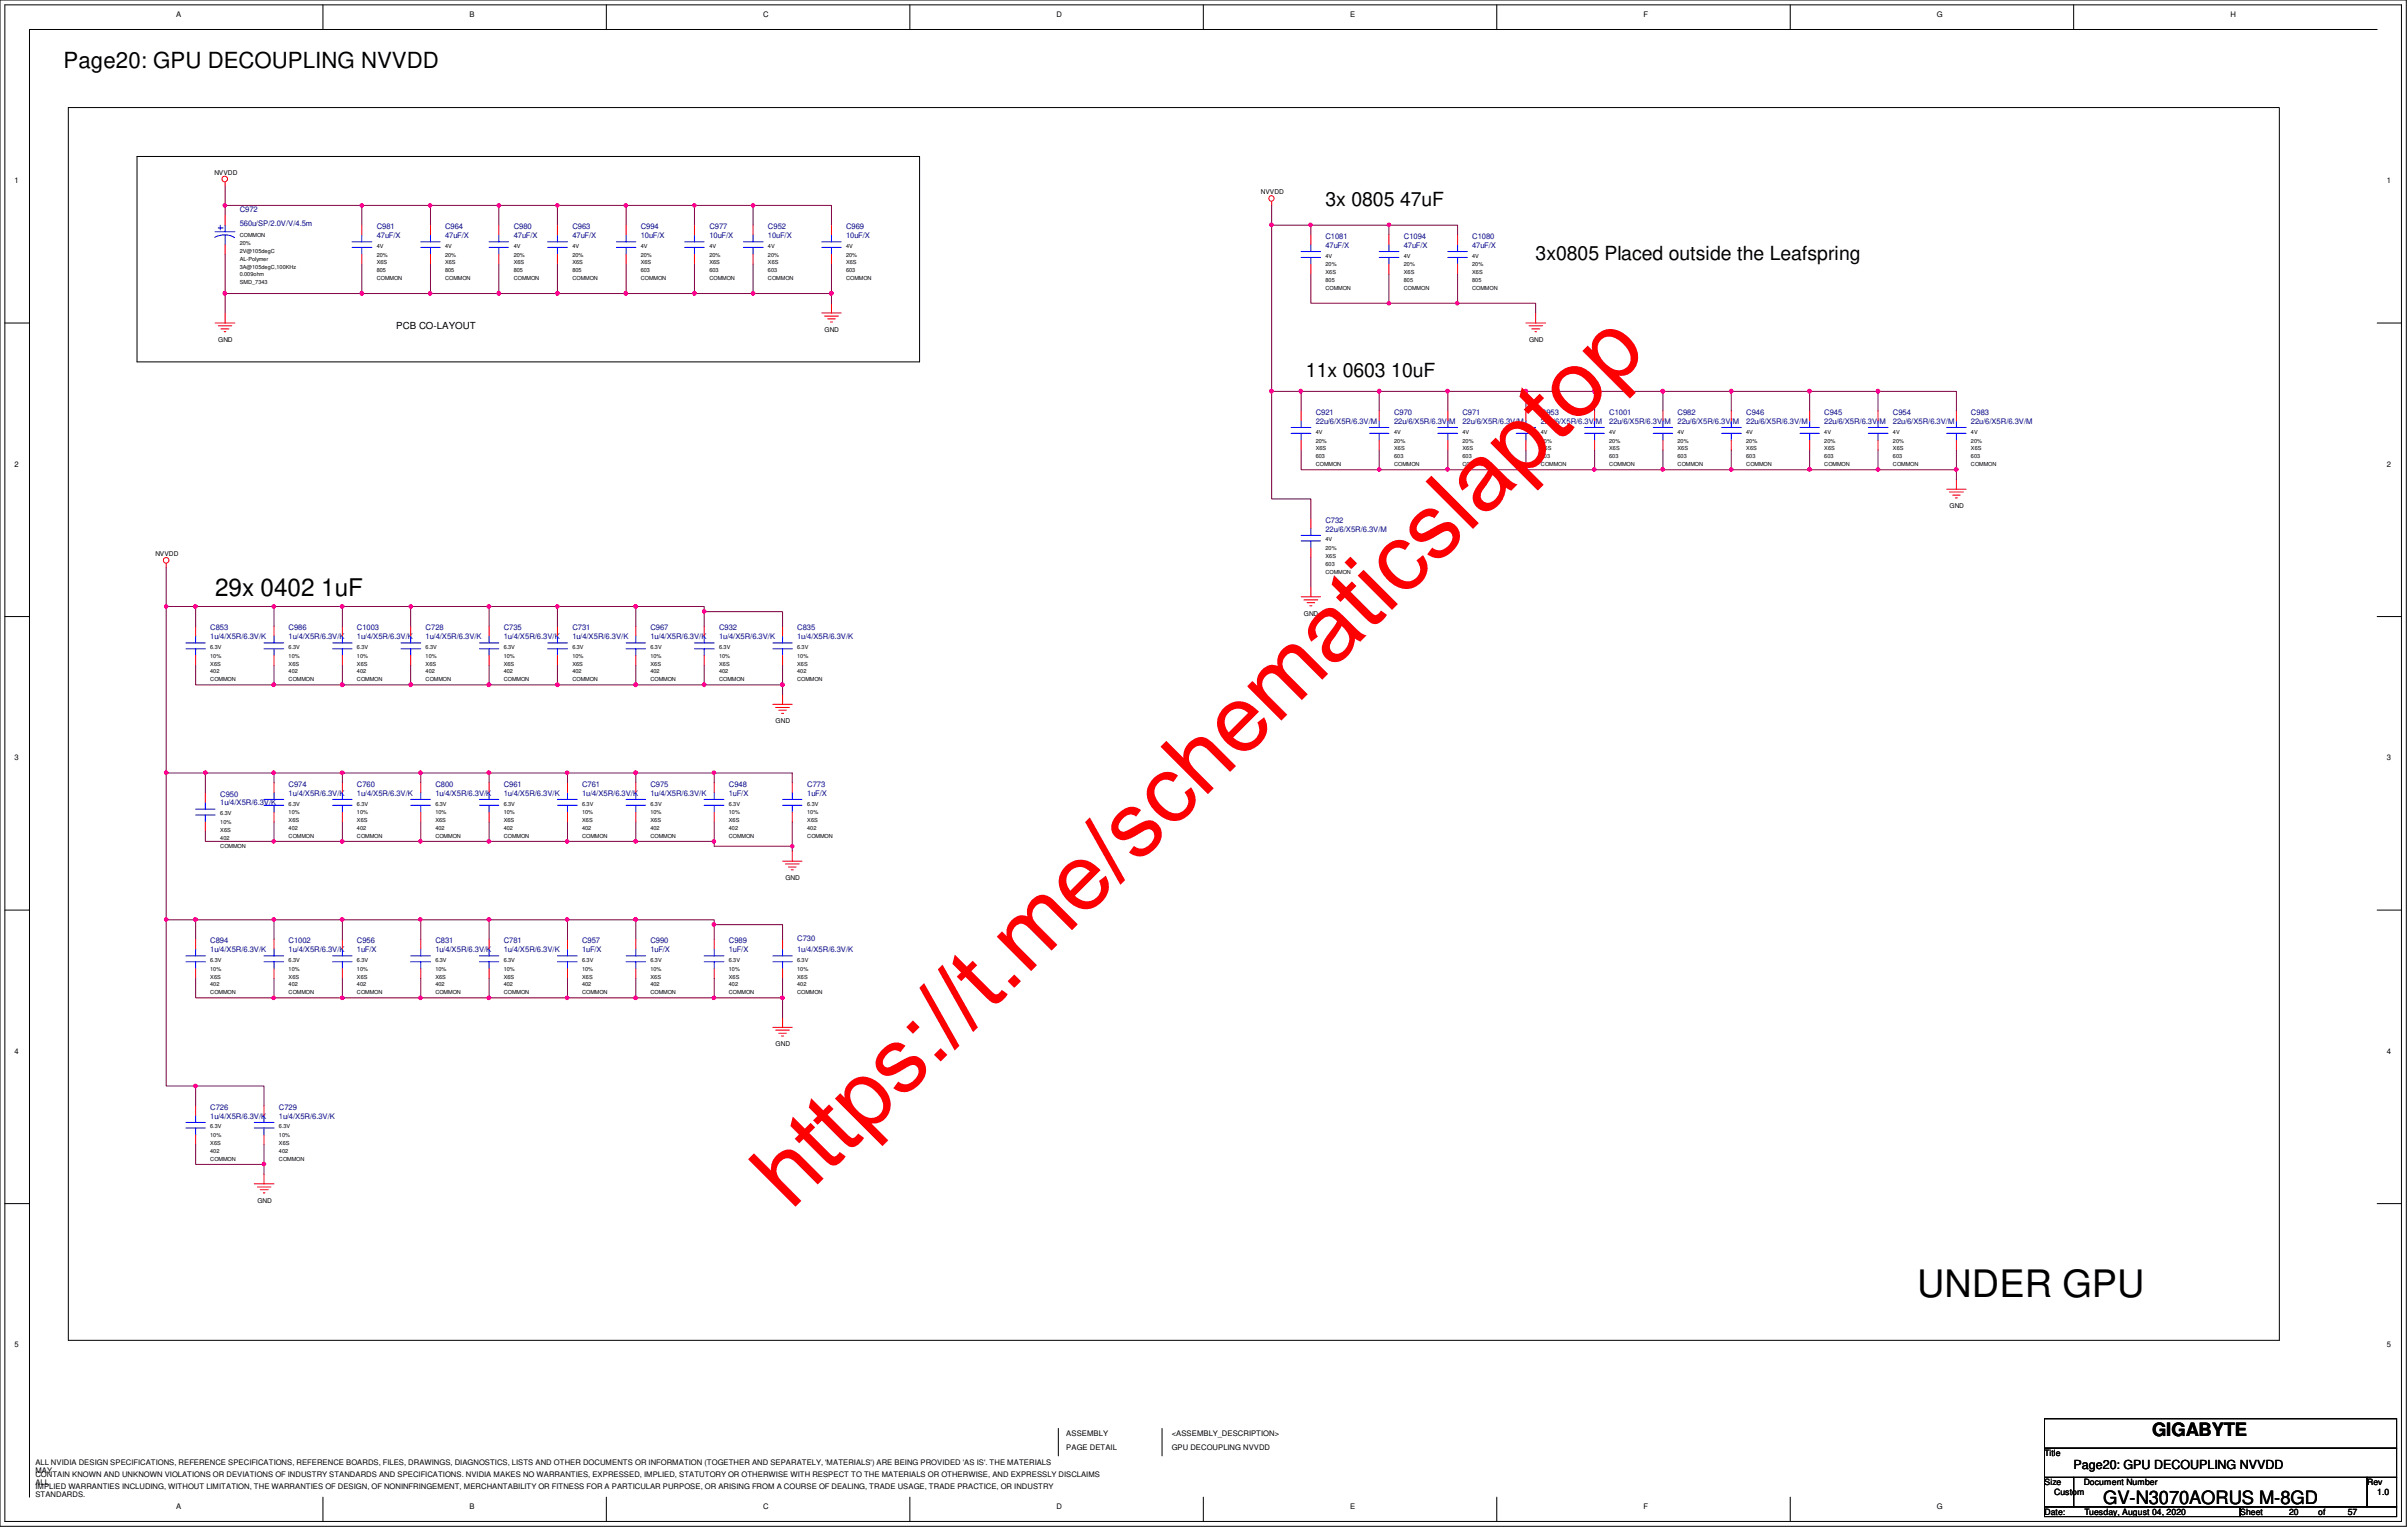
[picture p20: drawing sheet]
<svg xmlns="http://www.w3.org/2000/svg" width="294mm" height="186mm" viewBox="0 0 294 186" stroke-linecap="round" stroke-linejoin="round" font-family="sans-serif">
<defs><g id="words">
<text font-size="11.4" fill="#f00" x="96.5" y="147.8" transform="rotate(-45 96.5 147.8)">https://t.me/schematicslaptop</text>
<text font-size="4.6" x="234" y="158.3">UNDER GPU</text>
<text font-size="3" x="26.2" y="72.7">29x 0402 1uF</text>
<text font-size="2.7" x="7.7" y="8.3">Page20: GPU DECOUPLING NVVDD</text>
<g font-size="2.4">
<text x="161.8" y="25.1">3x 0805 47uF</text>
<text x="187.4" y="31.7">3x0805 Placed outside the Leafspring</text>
<text x="159.4" y="46">11x 0603 10uF</text>
</g>
<g font-size="2.2">
<text x="262.6" y="175.2">GIGABYTE</text>
<text x="256.7" y="183.5">GV-N3070AORUS M-8GD</text>
</g>
<text font-size="1.5" x="253.1" y="179.3">Page20: GPU DECOUPLING NVVDD</text>
<text font-size="1.2" x="48.3" y="40.1">PCB CO-LAYOUT</text>
<g font-size="1.1">
<text x="249.5" y="177.7">Title</text>
<text x="249.5" y="181.2">Size</text>
<text x="249.5" y="184.8">Date:</text>
<text x="250.7" y="182.4">Custom</text>
<text x="254.3" y="181.2">Document Number</text>
<text x="254.4" y="184.8">Tuesday, August 04, 2020</text>
<text x="273.4" y="184.8">Sheet</text>
<text x="279.4" y="184.8">20</text>
<text x="282.9" y="184.8">of</text>
<text x="286.5" y="184.8">57</text>
<text x="288.9" y="181.2">Rev</text>
<text x="290.1" y="182.4">1.0</text>
</g>
<g font-size=".9">
<text x="21.5" y="2">A</text>
<text x="57.3" y="2">B</text>
<text x="93.1" y="2">C</text>
<text x="128.9" y="2">D</text>
<text x="164.8" y="2">E</text>
<text x="200.6" y="2">F</text>
<text x="236.4" y="2">G</text>
<text x="272.2" y="2">H</text>
<text x="1.8" y="22.4">1</text>
<text x="291.3" y="22.4">1</text>
<text x="1.8" y="56.9">2</text>
<text x="291.3" y="56.9">2</text>
<text x="1.8" y="92.8">3</text>
<text x="291.3" y="92.8">3</text>
<text x="1.8" y="128.6">4</text>
<text x="291.3" y="128.6">4</text>
<text x="1.8" y="164.4">5</text>
<text x="291.3" y="164.4">5</text>
<text x="4.3" y="178.7">ALL NVIDIA DESIGN SPECIFICATIONS, REFERENCE SPECIFICATIONS, REFERENCE BOARDS, FILES, DRAWINGS, DIAGNOSTICS, LISTS AND OTHER DOCUMENTS OR INFORMATION (TOGETHER AND SEPARATELY, 'MATERIALS') ARE BEING PROVIDED 'AS IS'. THE MATERIALS</text>
<text x="4.3" y="179.7">MAY</text>
<text x="130.1" y="177">PAGE DETAIL</text>
<text x="130.1" y="175.3">ASSEMBLY</text>
<text x="143" y="175.3">&lt;ASSEMBLY_DESCRIPTION&gt;</text>
<text x="143" y="177">GPU DECOUPLING NVVDD</text>
<text x="4.3" y="180.2">CONTAIN KNOWN AND UNKNOWN VIOLATIONS OR DEVIATIONS OF INDUSTRY STANDARDS AND SPECIFICATIONS. NVIDIA MAKES NO WARRANTIES, EXPRESSED, IMPLIED, STATUTORY OR OTHERWISE WITH RESPECT TO THE MATERIALS OR OTHERWISE, AND EXPRESSLY DISCLAIMS</text>
<text x="4.3" y="181.1">ALL</text>
<text x="4.3" y="181.7">IMPLIED WARRANTIES INCLUDING, WITHOUT LIMITATION, THE WARRANTIES OF DESIGN, OF NONINFRINGEMENT, MERCHANTABILITY OR FITNESS FOR A PARTICULAR PURPOSE, OR ARISING FROM A COURSE OF DEALING, TRADE USAGE, TRADE PRACTICE, OR INDUSTRY</text>
<text x="4.3" y="182.7">STANDARDS.</text>
<text x="21.5" y="184.1">A</text>
<text x="57.3" y="184.1">B</text>
<text x="93.1" y="184.1">C</text>
<text x="128.9" y="184.1">D</text>
<text x="164.8" y="184.1">E</text>
<text x="200.6" y="184.1">F</text>
<text x="236.4" y="184.1">G</text>
</g>
<g font-size=".9" fill="#000080">
<text x="29.3" y="25.9">C972</text>
<text x="29.3" y="27.6">560u/SP/2.0V/V/4.5m</text>
<text x="46" y="27.9">C981</text>
<text x="46" y="29">47uF/X</text>
<text x="54.3" y="29">47uF/X</text>
<text x="54.3" y="27.9">C964</text>
<text x="62.7" y="29">47uF/X</text>
<text x="62.7" y="27.9">C980</text>
<text x="69.9" y="27.9">C963</text>
<text x="69.9" y="29">47uF/X</text>
<text x="78.2" y="29">10uF/X</text>
<text x="78.2" y="27.9">C994</text>
<text x="86.6" y="29">10uF/X</text>
<text x="86.6" y="27.9">C977</text>
<text x="93.7" y="27.9">C952</text>
<text x="93.7" y="29">10uF/X</text>
<text x="103.3" y="29">10uF/X</text>
<text x="103.3" y="27.9">C969</text>
<text x="161.8" y="29.1">C1081</text>
<text x="171.3" y="29.1">C1094</text>
<text x="179.7" y="29.1">C1080</text>
<text x="161.8" y="30.2">47uF/X</text>
<text x="171.3" y="30.2">47uF/X</text>
<text x="179.7" y="30.2">47uF/X</text>
<text x="160.6" y="50.6">C921</text>
<text x="160.6" y="51.7">22u/6/X5R/6.3V/M</text>
<text x="170.1" y="50.6">C970</text>
<text x="170.1" y="51.7">22u/6/X5R/6.3V/M</text>
<text x="178.5" y="50.6">C971</text>
<text x="178.5" y="51.7">22u/6/X5R/6.3V/M</text>
<text x="188" y="51.7">22u/6/X5R/6.3V/M</text>
<text x="188" y="50.6">C953</text>
<text x="196.4" y="51.7">22u/6/X5R/6.3V/M</text>
<text x="196.4" y="50.6">C1001</text>
<text x="204.7" y="50.6">C982</text>
<text x="204.7" y="51.7">22u/6/X5R/6.3V/M</text>
<text x="213.1" y="50.6">C946</text>
<text x="213.1" y="51.7">22u/6/X5R/6.3V/M</text>
<text x="222.6" y="50.6">C945</text>
<text x="222.6" y="51.7">22u/6/X5R/6.3V/M</text>
<text x="231" y="50.6">C954</text>
<text x="231" y="51.7">22u/6/X5R/6.3V/M</text>
<text x="240.5" y="51.7">22u/6/X5R/6.3V/M</text>
<text x="240.5" y="50.6">C983</text>
<text x="161.8" y="64.9">22u/6/X5R/6.3V/M</text>
<text x="161.8" y="63.8">C732</text>
<text x="25.7" y="76.9">C853</text>
<text x="25.7" y="78">1u/4/X5R/6.3V/K</text>
<text x="35.2" y="78">1u/4/X5R/6.3V/K</text>
<text x="35.2" y="76.9">C986</text>
<text x="43.6" y="76.9">C1003</text>
<text x="43.6" y="78">1u/4/X5R/6.3V/K</text>
<text x="51.9" y="76.9">C728</text>
<text x="51.9" y="78">1u/4/X5R/6.3V/K</text>
<text x="61.5" y="78">1u/4/X5R/6.3V/K</text>
<text x="61.5" y="76.9">C735</text>
<text x="69.9" y="76.9">C731</text>
<text x="69.9" y="78">1u/4/X5R/6.3V/K</text>
<text x="79.4" y="78">1u/4/X5R/6.3V/K</text>
<text x="79.4" y="76.9">C967</text>
<text x="87.8" y="78">1u/4/X5R/6.3V/K</text>
<text x="87.8" y="76.9">C932</text>
<text x="97.3" y="78">1u/4/X5R/6.3V/K</text>
<text x="97.3" y="76.9">C835</text>
<text x="26.9" y="98.3">1u/4/X5R/6.3V/K</text>
<text x="26.9" y="97.2">C950</text>
<text x="35.2" y="96">C974</text>
<text x="35.2" y="97.1">1u/4/X5R/6.3V/K</text>
<text x="43.6" y="96">C760</text>
<text x="43.6" y="97.1">1u/4/X5R/6.3V/K</text>
<text x="53.1" y="96">C800</text>
<text x="53.1" y="97.1">1u/4/X5R/6.3V/K</text>
<text x="61.5" y="96">C961</text>
<text x="61.5" y="97.1">1u/4/X5R/6.3V/K</text>
<text x="71" y="96">C761</text>
<text x="71" y="97.1">1u/4/X5R/6.3V/K</text>
<text x="79.4" y="96">C975</text>
<text x="79.4" y="97.1">1u/4/X5R/6.3V/K</text>
<text x="88.9" y="97.1">1uF/X</text>
<text x="88.9" y="96">C948</text>
<text x="98.5" y="97.1">1uF/X</text>
<text x="98.5" y="96">C773</text>
<text x="25.7" y="115.1">C894</text>
<text x="25.7" y="116.2">1u/4/X5R/6.3V/K</text>
<text x="35.2" y="116.2">1u/4/X5R/6.3V/K</text>
<text x="35.2" y="115.1">C1002</text>
<text x="43.6" y="115.1">C956</text>
<text x="43.6" y="116.2">1uF/X</text>
<text x="53.1" y="116.2">1u/4/X5R/6.3V/K</text>
<text x="53.1" y="115.1">C831</text>
<text x="61.5" y="115.1">C781</text>
<text x="61.5" y="116.2">1u/4/X5R/6.3V/K</text>
<text x="71" y="116.2">1uF/X</text>
<text x="71" y="115.1">C957</text>
<text x="79.4" y="115.1">C990</text>
<text x="79.4" y="116.2">1uF/X</text>
<text x="88.9" y="116.2">1uF/X</text>
<text x="88.9" y="115.1">C989</text>
<text x="97.3" y="116.2">1u/4/X5R/6.3V/K</text>
<text x="97.3" y="114.9">C730</text>
<text x="25.7" y="135.4">C726</text>
<text x="25.7" y="136.5">1u/4/X5R/6.3V/K</text>
<text x="34" y="135.4">C729</text>
<text x="34" y="136.5">1u/4/X5R/6.3V/K</text>
</g>
<g font-size=".8">
<text x="26.2" y="21.3">NVVDD</text>
<text x="153.9" y="23.7">NVVDD</text>
<text x="26.6" y="41.7">GND</text>
<text x="100.6" y="40.5">GND</text>
<text x="186.6" y="41.7">GND</text>
<text x="237.9" y="62">GND</text>
<text x="19" y="67.9">NVVDD</text>
<text x="159.1" y="75.1">GND</text>
<text x="94.7" y="88.3">GND</text>
<text x="95.8" y="107.4">GND</text>
<text x="94.7" y="127.7">GND</text>
<text x="31.4" y="146.8">GND</text>
</g>
<g font-size=".7">
<text x="29.3" y="28.9">COMMON</text>
<text x="29.3" y="29.9">20%</text>
<text x="29.3" y="31.8">AL-Polymer</text>
<text x="29.3" y="32.8">3A@105degC,100KHz</text>
<text x="29.3" y="33.7">0.009ohm</text>
<text x="29.3" y="34.7">SMD_7343</text>
<text x="29.3" y="30.8">2V@105degC</text>
<text x="46" y="34.2">COMMON</text>
<text x="46" y="32.3">X6S</text>
<text x="46" y="33.2">805</text>
<text x="46" y="30.2">4V</text>
<text x="46" y="31.3">20%</text>
<text x="54.3" y="32.3">X6S</text>
<text x="54.3" y="34.2">COMMON</text>
<text x="54.3" y="33.2">805</text>
<text x="54.3" y="31.3">20%</text>
<text x="54.3" y="30.2">4V</text>
<text x="62.7" y="32.3">X6S</text>
<text x="62.7" y="33.2">805</text>
<text x="62.7" y="34.2">COMMON</text>
<text x="62.7" y="30.2">4V</text>
<text x="62.7" y="31.3">20%</text>
<text x="69.9" y="31.3">20%</text>
<text x="69.9" y="33.2">805</text>
<text x="69.9" y="34.2">COMMON</text>
<text x="69.9" y="32.3">X6S</text>
<text x="69.9" y="30.2">4V</text>
<text x="78.2" y="30.2">4V</text>
<text x="78.2" y="31.3">20%</text>
<text x="78.2" y="34.2">COMMON</text>
<text x="78.2" y="33.2">603</text>
<text x="78.2" y="32.3">X6S</text>
<text x="86.6" y="31.3">20%</text>
<text x="86.6" y="32.3">X6S</text>
<text x="86.6" y="34.2">COMMON</text>
<text x="86.6" y="33.2">603</text>
<text x="86.6" y="30.2">4V</text>
<text x="93.7" y="34.2">COMMON</text>
<text x="93.7" y="32.3">X6S</text>
<text x="93.7" y="31.3">20%</text>
<text x="93.7" y="33.2">603</text>
<text x="93.7" y="30.2">4V</text>
<text x="103.3" y="31.3">20%</text>
<text x="103.3" y="32.3">X6S</text>
<text x="103.3" y="33.2">603</text>
<text x="103.3" y="30.2">4V</text>
<text x="103.3" y="34.2">COMMON</text>
<text x="161.8" y="33.5">X6S</text>
<text x="161.8" y="35.4">COMMON</text>
<text x="161.8" y="31.5">4V</text>
<text x="161.8" y="34.4">805</text>
<text x="161.8" y="32.5">20%</text>
<text x="171.3" y="34.4">805</text>
<text x="171.3" y="31.5">4V</text>
<text x="171.3" y="32.5">20%</text>
<text x="171.3" y="33.5">X6S</text>
<text x="171.3" y="35.4">COMMON</text>
<text x="179.7" y="33.5">X6S</text>
<text x="179.7" y="34.4">805</text>
<text x="179.7" y="31.5">4V</text>
<text x="179.7" y="32.5">20%</text>
<text x="179.7" y="35.4">COMMON</text>
<text x="160.6" y="52.9">4V</text>
<text x="170.1" y="52.9">4V</text>
<text x="178.5" y="52.9">4V</text>
<text x="188" y="52.9">4V</text>
<text x="196.4" y="52.9">4V</text>
<text x="204.7" y="52.9">4V</text>
<text x="213.1" y="52.9">4V</text>
<text x="222.6" y="52.9">4V</text>
<text x="231" y="52.9">4V</text>
<text x="240.5" y="52.9">4V</text>
<text x="160.6" y="56.9">COMMON</text>
<text x="160.6" y="55.9">603</text>
<text x="160.6" y="54.9">X6S</text>
<text x="160.6" y="54">20%</text>
<text x="170.1" y="56.9">COMMON</text>
<text x="170.1" y="55.9">603</text>
<text x="170.1" y="54">20%</text>
<text x="170.1" y="54.9">X6S</text>
<text x="178.5" y="54">20%</text>
<text x="178.5" y="54.9">X6S</text>
<text x="178.5" y="55.9">603</text>
<text x="178.5" y="56.9">COMMON</text>
<text x="188" y="55.9">603</text>
<text x="188" y="54.9">X6S</text>
<text x="188" y="56.9">COMMON</text>
<text x="188" y="54">20%</text>
<text x="196.4" y="56.9">COMMON</text>
<text x="196.4" y="55.9">603</text>
<text x="196.4" y="54.9">X6S</text>
<text x="196.4" y="54">20%</text>
<text x="204.7" y="55.9">603</text>
<text x="204.7" y="54.9">X6S</text>
<text x="204.7" y="54">20%</text>
<text x="204.7" y="56.9">COMMON</text>
<text x="213.1" y="55.9">603</text>
<text x="213.1" y="54">20%</text>
<text x="213.1" y="54.9">X6S</text>
<text x="213.1" y="56.9">COMMON</text>
<text x="222.6" y="55.9">603</text>
<text x="222.6" y="54">20%</text>
<text x="222.6" y="56.9">COMMON</text>
<text x="222.6" y="54.9">X6S</text>
<text x="231" y="56.9">COMMON</text>
<text x="231" y="55.9">603</text>
<text x="231" y="54">20%</text>
<text x="231" y="54.9">X6S</text>
<text x="240.5" y="54">20%</text>
<text x="240.5" y="54.9">X6S</text>
<text x="240.5" y="55.9">603</text>
<text x="240.5" y="56.9">COMMON</text>
<text x="161.8" y="66">4V</text>
<text x="161.8" y="67.1">20%</text>
<text x="161.8" y="70">COMMON</text>
<text x="161.8" y="69">603</text>
<text x="161.8" y="68.1">X6S</text>
<text x="25.7" y="81.2">X6S</text>
<text x="25.7" y="80.3">10%</text>
<text x="25.7" y="82.2">402</text>
<text x="25.7" y="79.2">6.3V</text>
<text x="25.7" y="83.1">COMMON</text>
<text x="35.2" y="82.2">402</text>
<text x="35.2" y="81.2">X6S</text>
<text x="35.2" y="80.3">10%</text>
<text x="35.2" y="79.2">6.3V</text>
<text x="35.2" y="83.1">COMMON</text>
<text x="43.6" y="81.2">X6S</text>
<text x="43.6" y="82.2">402</text>
<text x="43.6" y="83.1">COMMON</text>
<text x="43.6" y="80.3">10%</text>
<text x="43.6" y="79.2">6.3V</text>
<text x="51.9" y="79.2">6.3V</text>
<text x="51.9" y="81.2">X6S</text>
<text x="51.9" y="82.2">402</text>
<text x="51.9" y="83.1">COMMON</text>
<text x="51.9" y="80.3">10%</text>
<text x="61.5" y="80.3">10%</text>
<text x="61.5" y="79.2">6.3V</text>
<text x="61.5" y="81.2">X6S</text>
<text x="61.5" y="83.1">COMMON</text>
<text x="61.5" y="82.2">402</text>
<text x="69.9" y="79.2">6.3V</text>
<text x="69.9" y="81.2">X6S</text>
<text x="69.9" y="82.2">402</text>
<text x="69.9" y="83.1">COMMON</text>
<text x="69.9" y="80.3">10%</text>
<text x="79.4" y="79.2">6.3V</text>
<text x="79.4" y="80.3">10%</text>
<text x="79.4" y="83.1">COMMON</text>
<text x="79.4" y="81.2">X6S</text>
<text x="79.4" y="82.2">402</text>
<text x="87.8" y="83.1">COMMON</text>
<text x="87.8" y="82.2">402</text>
<text x="87.8" y="81.2">X6S</text>
<text x="87.8" y="80.3">10%</text>
<text x="87.8" y="79.2">6.3V</text>
<text x="97.3" y="82.2">402</text>
<text x="97.3" y="81.2">X6S</text>
<text x="97.3" y="80.3">10%</text>
<text x="97.3" y="79.2">6.3V</text>
<text x="97.3" y="83.1">COMMON</text>
<text x="26.9" y="100.5">10%</text>
<text x="26.9" y="101.5">X6S</text>
<text x="26.9" y="99.5">6.3V</text>
<text x="35.2" y="98.3">6.3V</text>
<text x="35.2" y="99.4">10%</text>
<text x="35.2" y="101.3">402</text>
<text x="35.2" y="100.3">X6S</text>
<text x="43.6" y="98.3">6.3V</text>
<text x="43.6" y="100.3">X6S</text>
<text x="43.6" y="99.4">10%</text>
<text x="43.6" y="101.3">402</text>
<text x="53.1" y="98.3">6.3V</text>
<text x="53.1" y="101.3">402</text>
<text x="53.1" y="100.3">X6S</text>
<text x="53.1" y="99.4">10%</text>
<text x="61.5" y="98.3">6.3V</text>
<text x="61.5" y="99.4">10%</text>
<text x="61.5" y="101.3">402</text>
<text x="61.5" y="100.3">X6S</text>
<text x="71" y="101.3">402</text>
<text x="71" y="100.3">X6S</text>
<text x="71" y="99.4">10%</text>
<text x="71" y="98.3">6.3V</text>
<text x="79.4" y="98.3">6.3V</text>
<text x="79.4" y="100.3">X6S</text>
<text x="79.4" y="99.4">10%</text>
<text x="79.4" y="101.3">402</text>
<text x="88.9" y="100.3">X6S</text>
<text x="88.9" y="99.4">10%</text>
<text x="88.9" y="98.3">6.3V</text>
<text x="88.9" y="101.3">402</text>
<text x="98.5" y="101.3">402</text>
<text x="98.5" y="98.3">6.3V</text>
<text x="98.5" y="99.4">10%</text>
<text x="98.5" y="100.3">X6S</text>
<text x="26.9" y="103.4">COMMON</text>
<text x="26.9" y="102.4">402</text>
<text x="35.2" y="102.2">COMMON</text>
<text x="43.6" y="102.2">COMMON</text>
<text x="53.1" y="102.2">COMMON</text>
<text x="61.5" y="102.2">COMMON</text>
<text x="71" y="102.2">COMMON</text>
<text x="79.4" y="102.2">COMMON</text>
<text x="88.9" y="102.2">COMMON</text>
<text x="98.5" y="102.2">COMMON</text>
<text x="25.7" y="119.4">X6S</text>
<text x="25.7" y="117.4">6.3V</text>
<text x="25.7" y="118.4">10%</text>
<text x="35.2" y="119.4">X6S</text>
<text x="35.2" y="118.4">10%</text>
<text x="35.2" y="117.4">6.3V</text>
<text x="43.6" y="119.4">X6S</text>
<text x="43.6" y="118.4">10%</text>
<text x="43.6" y="117.4">6.3V</text>
<text x="53.1" y="117.4">6.3V</text>
<text x="53.1" y="118.4">10%</text>
<text x="53.1" y="119.4">X6S</text>
<text x="61.5" y="118.4">10%</text>
<text x="61.5" y="117.4">6.3V</text>
<text x="61.5" y="119.4">X6S</text>
<text x="71" y="119.4">X6S</text>
<text x="71" y="118.4">10%</text>
<text x="71" y="117.4">6.3V</text>
<text x="79.4" y="119.4">X6S</text>
<text x="79.4" y="117.4">6.3V</text>
<text x="79.4" y="118.4">10%</text>
<text x="88.9" y="119.4">X6S</text>
<text x="88.9" y="117.4">6.3V</text>
<text x="88.9" y="118.4">10%</text>
<text x="97.3" y="119.4">X6S</text>
<text x="97.3" y="118.4">10%</text>
<text x="97.3" y="117.4">6.3V</text>
<text x="25.7" y="121.3">COMMON</text>
<text x="25.7" y="120.4">402</text>
<text x="35.2" y="121.3">COMMON</text>
<text x="35.2" y="120.4">402</text>
<text x="43.6" y="120.4">402</text>
<text x="43.6" y="121.3">COMMON</text>
<text x="53.1" y="120.4">402</text>
<text x="53.1" y="121.3">COMMON</text>
<text x="61.5" y="121.3">COMMON</text>
<text x="61.5" y="120.4">402</text>
<text x="71" y="120.4">402</text>
<text x="71" y="121.3">COMMON</text>
<text x="79.4" y="120.4">402</text>
<text x="79.4" y="121.3">COMMON</text>
<text x="88.9" y="121.3">COMMON</text>
<text x="88.9" y="120.4">402</text>
<text x="97.3" y="120.4">402</text>
<text x="97.3" y="121.3">COMMON</text>
<text x="25.7" y="137.7">6.3V</text>
<text x="34" y="137.7">6.3V</text>
<text x="25.7" y="138.8">10%</text>
<text x="25.7" y="141.6">COMMON</text>
<text x="25.7" y="140.7">402</text>
<text x="25.7" y="139.7">X6S</text>
<text x="34" y="141.6">COMMON</text>
<text x="34" y="140.7">402</text>
<text x="34" y="139.7">X6S</text>
<text x="34" y="138.8">10%</text>
</g>
</g></defs>
<g fill="none" stroke="#000" stroke-width=".12">
<path d="M0 0h293.7v186.2h-293.7zM.6 .6h292.5v185h-292.5zM8.3 13.1h269.9v150.4h-269.9zM16.7 19.1h95.5v25.1h-95.5zM39.4 .6v3M74 .6v3M111 .6v3M146.9 .6v3M182.7 .6v3M218.5 .6v3M253.1 .6v3M290.1 3.6h-286.5v179.1"/>
<path d="M.6 39.4h3M290.1 39.4h3M.6 75.2h3M290.1 75.2h3M.6 111h3M290.1 111h3M.6 146.9h3M290.1 146.9h3M129.2 174.3v3.3M141.8 174.3v3.3M249.5 173.1h43v3.6h-43zM249.5 176.7h43v3.6h-43z"/>
<path d="M39.4 182.7v2.9M74 182.7v2.9M111 182.7v2.9M146.9 182.7v2.9M182.7 182.7v2.9M218.5 182.7v2.9M249.5 180.3h3.6v3.6h-3.6zM249.5 183.9h23.9v1.1h-23.9zM253.1 180.3h35.8v3.6h-35.8zM273.4 183.9h19.1v1.1h-19.1zM288.9 180.3h3.6v3.6h-3.6z"/>
</g>
<g fill="none" stroke="#f00" stroke-width=".12">
<path d="M26.2 39.4h2.5M26.6 39.8h1.7M27.5 38.2v1.2M27.5 22.2v.5M27.5 26.2v1.3M27.5 29.8v1.2M44.2 27.5v1.2M44.2 31v1.2M52.5 27.5v1.2M52.5 31v1.2M60.9 27.5v1.2M60.9 31v1.2"/>
<path d="M68 27.5v1.2M68 31v1.2M76.4 27.5v1.2M76.4 31v1.2M84.8 27.5v1.2M84.8 31v1.2M91.9 27.5v1.2M91.9 31v1.2M100.3 38.2h2.4M100.6 38.6h1.7M101 38.9h.9M101.3 39.3h.3"/>
<path d="M101.5 37v1.2M101.5 27.5v1.2M101.5 31v1.2M155.2 24.6v.5M160 28.7v1.1M160 32.2v1.2M169.5 28.7v1.1M169.5 32.2v1.2M177.9 28.7v1.1M177.9 32.2v1.2M186.2 39.4h2.4M186.6 39.8h1.7"/>
<path d="M187.4 38.2v1.2M27 40.1h.9M27.3 40.5h.3M158.8 50.1v1.3M158.8 53.7v1.2M168.3 50.1v1.3M168.3 53.7v1.2M176.7 50.1v1.3M176.7 53.7v1.2M186.2 50.1v1.3M186.2 53.7v1.2M186.9 40.1h1"/>
<path d="M187.3 40.5h.2M194.6 50.1v1.3M194.6 53.7v1.2M202.9 50.1v1.3M202.9 53.7v1.2M211.3 50.1v1.3M211.3 53.7v1.2M220.9 50.1v1.3M220.9 53.7v1.2M229.2 50.1v1.3M229.2 53.7v1.2M237.6 59.7h2.3"/>
<path d="M238.8 58.5v1.2M238.8 50.1v1.3M238.8 53.7v1.2M20.3 68.7v.6M23.9 76.4v1.2M23.9 80v1.2M33.4 76.4v1.2M33.4 80v1.2M41.8 76.4v1.2M41.8 80v1.2M50.1 76.4v1.2M50.1 80v1.2"/>
<path d="M59.7 76.4v1.2M59.7 80v1.2M68 76.4v1.2M68 80v1.2M77.6 76.4v1.2M77.6 80v1.2M85.9 76.4v1.2M85.9 80v1.2M95.5 76.4v1.2M95.5 80v1.2M158.8 72.8h2.4M159.1 73.2h1.7"/>
<path d="M159.5 73.5h.9M159.9 73.9h.2M160 71.6v1.2M160 63.3v1.2M160 66.8v1.2M237.9 60h1.7M238.3 60.4h.9M238.6 60.7h.3M25.1 96.7v1.2M33.4 95.5v1.2M33.4 99.1v1.2M41.8 95.5v1.2"/>
<path d="M41.8 99.1v1.2M51.4 95.5v1.2M51.4 99.1v1.2M59.7 95.5v1.2M59.7 99.1v1.2M69.3 95.5v1.2M69.3 99.1v1.2M77.6 95.5v1.2M77.6 99.1v1.2M87.2 95.5v1.2M87.2 99.1v1.2M94.3 85.9h2.4"/>
<path d="M94.7 86.3h1.7M95 86.7h1M95.4 87h.2M95.5 84.8v1.1M96.7 95.5v1.2M96.7 99.1v1.2M23.9 114.6v1.2M23.9 118.2v1.2M25.1 100.3v1.2M33.4 114.6v1.2M33.4 118.2v1.2M41.8 114.6v1.2"/>
<path d="M41.8 118.2v1.2M51.4 114.6v1.2M51.4 118.2v1.2M59.7 114.6v1.2M59.7 118.2v1.2M69.3 114.6v1.2M69.3 118.2v1.2M77.6 114.6v1.2M77.6 118.2v1.2M87.2 114.6v1.2M87.2 118.2v1.2M95.5 105.1h2.4"/>
<path d="M95.5 114.6v1.2M95.5 118.2v1.2M95.8 105.4h1.7M96.2 105.8h1M96.6 106.1h.2M96.7 103.8v1.3M23.9 134.9v1.2M23.9 138.5v1.2M32.2 134.9v1.2M32.2 138.5v1.2M94.3 125.3h2.4M94.7 125.7h1.7"/>
<path d="M95 126.1h1M95.4 126.4h.2M95.5 124.2v1.1M31 144.4h2.4M31.4 144.8h1.7M31.7 145.2h1M32.1 145.5h.2M32.2 143.3v1.1"/>
<circle cx="27.4" cy="21.8" r=".34"/>
<circle cx="155.2" cy="24.2" r=".33"/>
<circle cx="20.3" cy="68.4" r=".34"/>
</g>
<g fill="none" stroke="#00f" stroke-width=".12">
<path d="M26.2 29a2.45 2.45 0 0 1 2.4 0M26.2 28.3h2.5M26.6 27.8h.6M26.9 27.5v.6M27.5 27.5v.8M27.5 28.7v1.1M43 29.5h2.4M43 30.2h2.4M44.2 30.2v.8M44.2 28.7v.8M51.4 29.5h2.3M51.4 30.2h2.3"/>
<path d="M52.5 30.2v.8M52.5 28.7v.8M59.7 29.5h2.4M59.7 30.2h2.4M60.9 30.2v.8M60.9 28.7v.8M66.8 29.5h2.5M66.8 30.2h2.5M68 30.2v.8M68 28.7v.8M75.2 29.5h2.4M75.2 30.2h2.4"/>
<path d="M76.4 30.2v.8M76.4 28.7v.8M83.6 29.5h2.3M83.6 30.2h2.3M84.8 30.2v.8M84.8 28.7v.8M90.7 29.5h2.4M90.7 30.2h2.4M91.9 30.2v.8M91.9 28.7v.8M100.3 29.5h2.4M100.3 30.2h2.4"/>
<path d="M101.5 30.2v.8M101.5 28.7v.8M158.8 30.7h2.4M158.8 31.4h2.4M160 31.4v.8M160 29.8v.9M168.3 30.7h2.4M168.3 31.4h2.4M169.5 31.4v.8M169.5 29.8v.9M176.7 30.7h2.4M176.7 31.4h2.4"/>
<path d="M177.9 31.4v.8M177.9 29.8v.9M157.6 52.2h2.4M157.6 52.9h2.4M158.8 52.9v.8M158.8 51.4v.8M167.1 52.2h2.4M167.1 52.9h2.4M168.3 52.9v.8M168.3 51.4v.8M175.5 52.2h2.4M175.5 52.9h2.4"/>
<path d="M176.7 52.9v.8M176.7 51.4v.8M185 52.2h2.4M185 52.9h2.4M186.2 52.9v.8M186.2 51.4v.8M193.4 52.2h2.4M193.4 52.9h2.4M194.6 52.9v.8M194.6 51.4v.8M201.8 52.2h2.3M201.8 52.9h2.3"/>
<path d="M202.9 52.9v.8M202.9 51.4v.8M210.1 52.2h2.4M210.1 52.9h2.4M211.3 52.9v.8M211.3 51.4v.8M219.7 52.2h2.3M219.7 52.9h2.3M220.9 52.9v.8M220.9 51.4v.8M228 52.2h2.4M228 52.9h2.4"/>
<path d="M229.2 52.9v.8M229.2 51.4v.8M237.6 52.2h2.3M237.6 52.9h2.3M238.8 52.9v.8M238.8 51.4v.8M22.7 78.4h2.4M22.7 79.2h2.4M23.9 79.2v.8M23.9 77.6v.8M32.2 78.4h2.4M32.2 79.2h2.4"/>
<path d="M33.4 79.2v.8M33.4 77.6v.8M40.6 78.4h2.4M40.6 79.2h2.4M41.8 79.2v.8M41.8 77.6v.8M48.9 78.4h2.5M48.9 79.2h2.5M50.1 79.2v.8M50.1 77.6v.8M58.5 78.4h2.4M58.5 79.2h2.4"/>
<path d="M59.7 79.2v.8M59.7 77.6v.8M66.8 78.4h2.5M66.8 79.2h2.5M68 79.2v.8M68 77.6v.8M76.4 78.4h2.4M76.4 79.2h2.4M77.6 79.2v.8M77.6 77.6v.8M84.8 78.4h2.4M84.8 79.2h2.4"/>
<path d="M85.9 79.2v.8M85.9 77.6v.8M94.3 78.4h2.4M94.3 79.2h2.4M95.5 79.2v.8M95.5 77.6v.8M158.8 65.3h2.4M158.8 66h2.4M160 66v.8M160 64.5v.8M23.9 98.7h2.3M23.9 99.4h2.3"/>
<path d="M25.1 99.4v.9M25.1 97.9v.8M32.2 97.5h2.4M32.2 98.3h2.4M33.4 98.3v.8M33.4 96.7v.8M40.6 97.5h2.4M40.6 98.3h2.4M41.8 98.3v.8M41.8 96.7v.8M50.1 97.5h2.4M50.1 98.3h2.4"/>
<path d="M51.4 98.3v.8M51.4 96.7v.8M58.5 97.5h2.4M58.5 98.3h2.4M59.7 98.3v.8M59.7 96.7v.8M68 97.5h2.4M68 98.3h2.4M69.3 98.3v.8M69.3 96.7v.8M76.4 97.5h2.4M76.4 98.3h2.4"/>
<path d="M77.6 98.3v.8M77.6 96.7v.8M85.9 97.5h2.4M85.9 98.3h2.4M87.2 98.3v.8M87.2 96.7v.8M95.5 97.5h2.4M95.5 98.3h2.4M96.7 98.3v.8M96.7 96.7v.8M22.7 116.6h2.4M22.7 117.3h2.4"/>
<path d="M23.9 117.3v.9M23.9 115.8v.8M32.2 116.6h2.4M32.2 117.3h2.4M33.4 117.3v.9M33.4 115.8v.8M40.6 116.6h2.4M40.6 117.3h2.4M41.8 117.3v.9M41.8 115.8v.8M50.1 116.6h2.4M50.1 117.3h2.4"/>
<path d="M51.4 117.3v.9M51.4 115.8v.8M58.5 116.6h2.4M58.5 117.3h2.4M59.7 117.3v.9M59.7 115.8v.8M68 116.6h2.4M68 117.3h2.4M69.3 117.3v.9M69.3 115.8v.8M76.4 116.6h2.4M76.4 117.3h2.4"/>
<path d="M77.6 117.3v.9M77.6 115.8v.8M85.9 116.6h2.4M85.9 117.3h2.4M87.2 117.3v.9M87.2 115.8v.8M94.3 116.6h2.4M94.3 117.3h2.4M95.5 117.3v.9M95.5 115.8v.8M22.7 136.9h2.4M22.7 137.6h2.4"/>
<path d="M23.9 137.6v.9M23.9 136.1v.8M31 136.9h2.4M31 137.6h2.4M32.2 137.6v.9M32.2 136.1v.8"/>
</g>
<path d="M23.9 81.2v2.4h17.9M23.9 119.4v2.4h9.5v-2.4M23.9 139.7v2.4h8.3v1.2" fill="none" stroke="#800040" stroke-width=".12"/>
<path d="M33.2 83.4h.3l.1 .1-.1 .2-.1 .1-.2-.1z" fill-rule="evenodd" fill="#f0f"/>
<path d="M33.2 83.4h.3l.1 .1-.1 .2-.1 .1-.2-.1z" fill="none" stroke="#f0f" stroke-width=".12"/>
<path d="M41.6 83.4h.3l.1 .1-.1 .2-.2 .1-.1-.1z" fill-rule="evenodd" fill="#f0f"/>
<path d="M41.6 83.4h.3l.1 .1-.1 .2-.2 .1-.1-.1z" fill="none" stroke="#f0f" stroke-width=".12"/>
<path d="M41.8 81.2v2.4M25.1 101.5v1.2h16.7" fill="none" stroke="#800040" stroke-width=".12"/>
<path d="M33.2 102.5h.3l.1 .2-.1 .1-.1 .1-.2-.1z" fill-rule="evenodd" fill="#f0f"/>
<path d="M33.2 102.5h.3l.1 .2-.1 .1-.1 .1-.2-.1z" fill="none" stroke="#f0f" stroke-width=".12"/>
<path d="M41.6 102.5h.3l.1 .2-.1 .1-.2 .1-.1-.1z" fill-rule="evenodd" fill="#f0f"/>
<path d="M41.6 102.5h.3l.1 .2-.1 .1-.2 .1-.1-.1z" fill="none" stroke="#f0f" stroke-width=".12"/>
<path d="M44.2 35.8h-16.7v2.4M41.8 100.3v2.4" fill="none" stroke="#800040" stroke-width=".12"/>
<path d="M27.3 35.6h.3v.2v.1l-.2 .1-.1-.1z" fill-rule="evenodd" fill="#f0f"/>
<path d="M27.3 35.6h.3v.2v.1l-.2 .1-.1-.1z" fill="none" stroke="#f0f" stroke-width=".12"/>
<path d="M44 35.6h.3l.1 .2-.1 .1-.1 .1-.2-.1z" fill-rule="evenodd" fill="#f0f"/>
<path d="M44 35.6h.3l.1 .2-.1 .1-.1 .1-.2-.1z" fill="none" stroke="#f0f" stroke-width=".12"/>
<path d="M27.5 31v4.8M44.2 32.2v3.6M32.2 139.7v2.4" fill="none" stroke="#800040" stroke-width=".12"/>
<path d="M32.1 141.9h.3v.1v.2h-.2h-.1z" fill-rule="evenodd" fill="#f0f"/>
<path d="M32.1 141.9h.3v.1v.2h-.2h-.1z" fill="none" stroke="#f0f" stroke-width=".12"/>
<path d="M33.4 81.2v2.4M33.4 100.3v2.4M41.8 119.4v2.4h-8.4" fill="none" stroke="#800040" stroke-width=".12"/>
<path d="M41.6 121.6h.3l.1 .2-.1 .1-.2 .1-.1-.1z" fill-rule="evenodd" fill="#f0f"/>
<path d="M41.6 121.6h.3l.1 .2-.1 .1-.2 .1-.1-.1z" fill="none" stroke="#f0f" stroke-width=".12"/>
<path d="M33.2 121.6h.3l.1 .2-.1 .1-.1 .1-.2-.1z" fill-rule="evenodd" fill="#f0f"/>
<path d="M33.2 121.6h.3l.1 .2-.1 .1-.1 .1-.2-.1z" fill="none" stroke="#f0f" stroke-width=".12"/>
<path d="M50.1 81.2v2.4" fill="none" stroke="#800040" stroke-width=".12"/>
<path d="M50 83.4h.3v.1v.2l-.2 .1-.1-.1z" fill-rule="evenodd" fill="#f0f"/>
<path d="M50 83.4h.3v.1v.2l-.2 .1-.1-.1z" fill="none" stroke="#f0f" stroke-width=".12"/>
<path d="M41.8 83.6h8.3M51.4 119.4v2.4h-9.6M59.7 100.3v2.4h-8.3" fill="none" stroke="#800040" stroke-width=".12"/>
<path d="M59.5 102.5h.3l.1 .2-.1 .1-.2 .1-.1-.1z" fill-rule="evenodd" fill="#f0f"/>
<path d="M59.5 102.5h.3l.1 .2-.1 .1-.2 .1-.1-.1z" fill="none" stroke="#f0f" stroke-width=".12"/>
<path d="M51.2 102.5h.2l.1 .2-.1 .1-.1 .1-.1-.1z" fill-rule="evenodd" fill="#f0f"/>
<path d="M51.2 102.5h.2l.1 .2-.1 .1-.1 .1-.1-.1z" fill="none" stroke="#f0f" stroke-width=".12"/>
<path d="M52.5 32.2v3.6h-8.3M51.4 100.3v2.4h-9.6M59.7 119.4v2.4h-8.3" fill="none" stroke="#800040" stroke-width=".12"/>
<path d="M59.5 121.6h.3l.1 .2-.1 .1-.2 .1-.1-.1z" fill-rule="evenodd" fill="#f0f"/>
<path d="M59.5 121.6h.3l.1 .2-.1 .1-.2 .1-.1-.1z" fill="none" stroke="#f0f" stroke-width=".12"/>
<path d="M51.2 121.6h.2l.1 .2-.1 .1-.1 .1-.1-.1z" fill-rule="evenodd" fill="#f0f"/>
<path d="M51.2 121.6h.2l.1 .2-.1 .1-.1 .1-.1-.1z" fill="none" stroke="#f0f" stroke-width=".12"/>
<path d="M68 81.2v2.4h-17.9" fill="none" stroke="#800040" stroke-width=".12"/>
<path d="M59.5 83.4h.3l.1 .1-.1 .2-.2 .1-.1-.1z" fill-rule="evenodd" fill="#f0f"/>
<path d="M59.5 83.4h.3l.1 .1-.1 .2-.2 .1-.1-.1z" fill="none" stroke="#f0f" stroke-width=".12"/>
<path d="M68 32.2v3.6h-15.5M59.7 81.2v2.4" fill="none" stroke="#800040" stroke-width=".12"/>
<path d="M60.7 35.6h.3l.1 .2-.1 .1-.1 .1-.2-.1z" fill-rule="evenodd" fill="#f0f"/>
<path d="M60.7 35.6h.3l.1 .2-.1 .1-.1 .1-.2-.1z" fill="none" stroke="#f0f" stroke-width=".12"/>
<path d="M52.3 35.6h.3l.1 .2-.1 .1-.1 .1-.2-.1z" fill-rule="evenodd" fill="#f0f"/>
<path d="M52.3 35.6h.3l.1 .2-.1 .1-.1 .1-.2-.1z" fill="none" stroke="#f0f" stroke-width=".12"/>
<path d="M60.9 32.2v3.6M77.6 119.4v2.4h-8.3" fill="none" stroke="#800040" stroke-width=".12"/>
<path d="M77.4 121.6h.3l.1 .2-.1 .1-.1 .1-.2-.1z" fill-rule="evenodd" fill="#f0f"/>
<path d="M77.4 121.6h.3l.1 .2-.1 .1-.1 .1-.2-.1z" fill="none" stroke="#f0f" stroke-width=".12"/>
<path d="M69.1 121.6h.3v.2v.1l-.2 .1-.1-.1z" fill-rule="evenodd" fill="#f0f"/>
<path d="M69.1 121.6h.3v.2v.1l-.2 .1-.1-.1z" fill="none" stroke="#f0f" stroke-width=".12"/>
<path d="M69.3 119.4v2.4h-9.6M77.6 100.3v2.4h-8.3" fill="none" stroke="#800040" stroke-width=".12"/>
<path d="M77.4 102.5h.3l.1 .2-.1 .1-.1 .1-.2-.1z" fill-rule="evenodd" fill="#f0f"/>
<path d="M77.4 102.5h.3l.1 .2-.1 .1-.1 .1-.2-.1z" fill="none" stroke="#f0f" stroke-width=".12"/>
<path d="M69.1 102.5h.3v.2v.1l-.2 .1-.1-.1z" fill-rule="evenodd" fill="#f0f"/>
<path d="M69.1 102.5h.3v.2v.1l-.2 .1-.1-.1z" fill="none" stroke="#f0f" stroke-width=".12"/>
<path d="M91.9 32.2v3.6M69.3 100.3v2.4h-9.6" fill="none" stroke="#800040" stroke-width=".12"/>
<path d="M91.8 35.6h.2l.1 .2-.1 .1-.1 .1-.1-.1z" fill-rule="evenodd" fill="#f0f"/>
<path d="M91.8 35.6h.2l.1 .2-.1 .1-.1 .1-.1-.1z" fill="none" stroke="#f0f" stroke-width=".12"/>
<path d="M68 35.8h23.9" fill="none" stroke="#800040" stroke-width=".12"/>
<path d="M76.2 35.6h.3l.1 .2-.1 .1-.1 .1-.2-.1z" fill-rule="evenodd" fill="#f0f"/>
<path d="M76.2 35.6h.3l.1 .2-.1 .1-.1 .1-.2-.1z" fill="none" stroke="#f0f" stroke-width=".12"/>
<path d="M67.9 35.6h.3v.2v.1l-.2 .1-.1-.1z" fill-rule="evenodd" fill="#f0f"/>
<path d="M67.9 35.6h.3v.2v.1l-.2 .1-.1-.1z" fill="none" stroke="#f0f" stroke-width=".12"/>
<path d="M76.4 32.2v3.6M77.6 81.2v2.4h-9.6" fill="none" stroke="#800040" stroke-width=".12"/>
<path d="M77.4 83.4h.3l.1 .1-.1 .2-.1 .1-.2-.1z" fill-rule="evenodd" fill="#f0f"/>
<path d="M77.4 83.4h.3l.1 .1-.1 .2-.1 .1-.2-.1z" fill="none" stroke="#f0f" stroke-width=".12"/>
<path d="M67.9 83.4h.3v.1v.2l-.2 .1-.1-.1z" fill-rule="evenodd" fill="#f0f"/>
<path d="M67.9 83.4h.3v.1v.2l-.2 .1-.1-.1z" fill="none" stroke="#f0f" stroke-width=".12"/>
<path d="M84.8 32.2v3.6" fill="none" stroke="#800040" stroke-width=".12"/>
<path d="M84.6 35.6h.3l.1 .2-.1 .1-.1 .1-.2-.1z" fill-rule="evenodd" fill="#f0f"/>
<path d="M84.6 35.6h.3l.1 .2-.1 .1-.1 .1-.2-.1z" fill="none" stroke="#f0f" stroke-width=".12"/>
<path d="M85.9 81.2v2.4h-8.3M77.6 102.7h9.6v.6M87.2 119.4v2.4h-9.6" fill="none" stroke="#800040" stroke-width=".12"/>
<path d="M87 102.5h.3v.2v.1l-.2 .1-.1-.1z" fill-rule="evenodd" fill="#f0f"/>
<path d="M87 102.5h.3v.2v.1l-.2 .1-.1-.1z" fill="none" stroke="#f0f" stroke-width=".12"/>
<path d="M87.2 103.3h9.5" fill="none" stroke="#800040" stroke-width=".12"/>
<path d="M96.5 103.1h.3l.1 .2-.1 .1-.1 .1-.2-.1z" fill-rule="evenodd" fill="#f0f"/>
<path d="M96.5 103.1h.3l.1 .2-.1 .1-.1 .1-.2-.1z" fill="none" stroke="#f0f" stroke-width=".12"/>
<path d="M87.2 100.3v2.4M96.7 103.3v.5M87.2 121.8h8.3v2.4" fill="none" stroke="#800040" stroke-width=".12"/>
<path d="M95.3 121.6h.3l.1 .2-.1 .1-.1 .1-.2-.1z" fill-rule="evenodd" fill="#f0f"/>
<path d="M95.3 121.6h.3l.1 .2-.1 .1-.1 .1-.2-.1z" fill="none" stroke="#f0f" stroke-width=".12"/>
<path d="M87 121.6h.3v.2v.1l-.2 .1-.1-.1z" fill-rule="evenodd" fill="#f0f"/>
<path d="M87 121.6h.3v.2v.1l-.2 .1-.1-.1z" fill="none" stroke="#f0f" stroke-width=".12"/>
<path d="M85.9 83.6h9.6v1.2M95.5 119.4v2.4" fill="none" stroke="#800040" stroke-width=".12"/>
<path d="M95.3 83.4h.3l.1 .1-.1 .2-.1 .1-.2-.1z" fill-rule="evenodd" fill="#f0f"/>
<path d="M95.3 83.4h.3l.1 .1-.1 .2-.1 .1-.2-.1z" fill="none" stroke="#f0f" stroke-width=".12"/>
<path d="M85.8 83.4h.3v.1v.2l-.2 .1-.1-.1z" fill-rule="evenodd" fill="#f0f"/>
<path d="M85.8 83.4h.3v.1v.2l-.2 .1-.1-.1z" fill="none" stroke="#f0f" stroke-width=".12"/>
<path d="M91.9 35.8h9.6v1.2M101.5 32.2v3.6M95.5 81.2v2.4M96.7 100.3v3" fill="none" stroke="#800040" stroke-width=".12"/>
<path d="M101.3 35.6h.3l.1 .2-.1 .1-.2 .1-.1-.1z" fill-rule="evenodd" fill="#f0f"/>
<path d="M101.3 35.6h.3l.1 .2-.1 .1-.2 .1-.1-.1z" fill="none" stroke="#f0f" stroke-width=".12"/>
<path d="M158.8 54.9v2.4h9.5" fill="none" stroke="#800040" stroke-width=".12"/>
<path d="M168.2 57.1h.3v.2v.1l-.2 .1-.1-.1z" fill-rule="evenodd" fill="#f0f"/>
<path d="M168.2 57.1h.3v.2v.1l-.2 .1-.1-.1z" fill="none" stroke="#f0f" stroke-width=".12"/>
<path d="M160 33.4v3.6h17.9v-3.6M169.5 33.4v3.6M176.7 54.9v2.4h-8.4v-2.4M160 68v3.6" fill="none" stroke="#800040" stroke-width=".12"/>
<path d="M169.3 36.8h.3l.1 .2-.1 .1-.1 .1-.2-.1z" fill-rule="evenodd" fill="#f0f"/>
<path d="M169.3 36.8h.3l.1 .2-.1 .1-.1 .1-.2-.1z" fill="none" stroke="#f0f" stroke-width=".12"/>
<path d="M194.6 54.9v2.4h-17.9" fill="none" stroke="#800040" stroke-width=".12"/>
<path d="M186.1 57.1h.3v.2v.1l-.2 .1-.1-.1z" fill-rule="evenodd" fill="#f0f"/>
<path d="M186.1 57.1h.3v.2v.1l-.2 .1-.1-.1z" fill="none" stroke="#f0f" stroke-width=".12"/>
<path d="M176.5 57.1h.3l.1 .2-.1 .1-.1 .1-.2-.1z" fill-rule="evenodd" fill="#f0f"/>
<path d="M176.5 57.1h.3l.1 .2-.1 .1-.1 .1-.2-.1z" fill="none" stroke="#f0f" stroke-width=".12"/>
<path d="M177.9 37h9.5v1.2M186.2 54.9v2.4" fill="none" stroke="#800040" stroke-width=".12"/>
<path d="M177.7 36.8h.3l.1 .2-.1 .1-.2 .1-.1-.1z" fill-rule="evenodd" fill="#f0f"/>
<path d="M177.7 36.8h.3l.1 .2-.1 .1-.2 .1-.1-.1z" fill="none" stroke="#f0f" stroke-width=".12"/>
<path d="M202.9 54.9v2.4h-8.3" fill="none" stroke="#800040" stroke-width=".12"/>
<path d="M194.4 57.1h.3l.1 .2-.1 .1-.1 .1-.2-.1z" fill-rule="evenodd" fill="#f0f"/>
<path d="M194.4 57.1h.3l.1 .2-.1 .1-.1 .1-.2-.1z" fill="none" stroke="#f0f" stroke-width=".12"/>
<path d="M211.3 54.9v2.4h-8.4" fill="none" stroke="#800040" stroke-width=".12"/>
<path d="M211.1 57.1h.3l.1 .2-.1 .1-.1 .1-.2-.1z" fill-rule="evenodd" fill="#f0f"/>
<path d="M211.1 57.1h.3l.1 .2-.1 .1-.1 .1-.2-.1z" fill="none" stroke="#f0f" stroke-width=".12"/>
<path d="M202.7 57.1h.4l.1 .2-.1 .1-.2 .1-.2-.1z" fill-rule="evenodd" fill="#f0f"/>
<path d="M202.7 57.1h.4l.1 .2-.1 .1-.2 .1-.2-.1z" fill="none" stroke="#f0f" stroke-width=".12"/>
<path d="M229.2 54.9v2.4h-8.3" fill="none" stroke="#800040" stroke-width=".12"/>
<path d="M229 57.1h.3l.1 .2-.1 .1-.1 .1-.2-.1z" fill-rule="evenodd" fill="#f0f"/>
<path d="M229 57.1h.3l.1 .2-.1 .1-.1 .1-.2-.1z" fill="none" stroke="#f0f" stroke-width=".12"/>
<path d="M220.7 57.1h.3l.1 .2-.1 .1-.2 .1-.1-.1z" fill-rule="evenodd" fill="#f0f"/>
<path d="M220.7 57.1h.3l.1 .2-.1 .1-.2 .1-.1-.1z" fill="none" stroke="#f0f" stroke-width=".12"/>
<path d="M220.9 54.9v2.4h-9.6M238.8 57.3v1.2" fill="none" stroke="#800040" stroke-width=".12"/>
<path d="M238.6 57.1h.3l.1 .2-.1 .1-.2 .1-.1-.1z" fill-rule="evenodd" fill="#f0f"/>
<path d="M238.6 57.1h.3l.1 .2-.1 .1-.2 .1-.1-.1z" fill="none" stroke="#f0f" stroke-width=".12"/>
<path d="M238.8 54.9v2.4h-9.6M23.9 132.5v2.4" fill="none" stroke="#800040" stroke-width=".12"/>
<path d="M23.7 132.3h.3l.1 .2-.1 .1-.2 .1-.1-.1z" fill-rule="evenodd" fill="#f0f"/>
<path d="M23.7 132.3h.3l.1 .2-.1 .1-.2 .1-.1-.1z" fill="none" stroke="#f0f" stroke-width=".12"/>
<path d="M20.3 112.2v20.3h3.6" fill="none" stroke="#800040" stroke-width=".12"/>
<path d="M20.1 112h.3l.1 .2-.1 .1-.1 .1-.2-.1z" fill-rule="evenodd" fill="#f0f"/>
<path d="M20.1 112h.3l.1 .2-.1 .1-.1 .1-.2-.1z" fill="none" stroke="#f0f" stroke-width=".12"/>
<path d="M20.3 74v38.2" fill="none" stroke="#800040" stroke-width=".12"/>
<path d="M20.1 94.1h.3l.1 .2-.1 .1-.1 .1-.2-.1z" fill-rule="evenodd" fill="#f0f"/>
<path d="M20.1 94.1h.3l.1 .2-.1 .1-.1 .1-.2-.1z" fill="none" stroke="#f0f" stroke-width=".12"/>
<path d="M20.1 73.8h.3l.1 .2-.1 .1-.1 .1-.2-.1z" fill-rule="evenodd" fill="#f0f"/>
<path d="M20.1 73.8h.3l.1 .2-.1 .1-.1 .1-.2-.1z" fill="none" stroke="#f0f" stroke-width=".12"/>
<path d="M20.3 69.3v4.7h3.6v2.4M20.3 112.2h3.6v2.4" fill="none" stroke="#800040" stroke-width=".12"/>
<path d="M23.7 73.8h.3l.1 .2-.1 .1-.2 .1-.1-.1z" fill-rule="evenodd" fill="#f0f"/>
<path d="M23.7 73.8h.3l.1 .2-.1 .1-.2 .1-.1-.1z" fill="none" stroke="#f0f" stroke-width=".12"/>
<path d="M27.5 22.7v3.5M27.5 25.1h16.7M20.3 94.3h4.8v2.4" fill="none" stroke="#800040" stroke-width=".12"/>
<path d="M27.3 24.9h.3v.2v.1l-.2 .1-.1-.1z" fill-rule="evenodd" fill="#f0f"/>
<path d="M27.3 24.9h.3v.2v.1l-.2 .1-.1-.1z" fill="none" stroke="#f0f" stroke-width=".12"/>
<path d="M44 24.9h.3l.1 .2-.1 .1-.1 .1-.2-.1z" fill-rule="evenodd" fill="#f0f"/>
<path d="M44 24.9h.3l.1 .2-.1 .1-.1 .1-.2-.1z" fill="none" stroke="#f0f" stroke-width=".12"/>
<path d="M44.2 25.1v2.4M23.9 112.2h9.5v2.4M23.9 132.5h8.3v2.4" fill="none" stroke="#800040" stroke-width=".12"/>
<path d="M23.7 112h.3l.1 .2-.1 .1-.2 .1-.1-.1z" fill-rule="evenodd" fill="#f0f"/>
<path d="M23.7 112h.3l.1 .2-.1 .1-.2 .1-.1-.1z" fill="none" stroke="#f0f" stroke-width=".12"/>
<path d="M25.1 94.3h8.3v1.2" fill="none" stroke="#800040" stroke-width=".12"/>
<path d="M24.9 94.1h.3l.1 .2-.1 .1-.1 .1-.2-.1z" fill-rule="evenodd" fill="#f0f"/>
<path d="M24.9 94.1h.3l.1 .2-.1 .1-.1 .1-.2-.1z" fill="none" stroke="#f0f" stroke-width=".12"/>
<path d="M33.4 94.3h8.4" fill="none" stroke="#800040" stroke-width=".12"/>
<path d="M33.2 94.1h.3l.1 .2-.1 .1-.1 .1-.2-.1z" fill-rule="evenodd" fill="#f0f"/>
<path d="M33.2 94.1h.3l.1 .2-.1 .1-.1 .1-.2-.1z" fill="none" stroke="#f0f" stroke-width=".12"/>
<path d="M41.6 94.1h.3l.1 .2-.1 .1-.2 .1-.1-.1z" fill-rule="evenodd" fill="#f0f"/>
<path d="M41.6 94.1h.3l.1 .2-.1 .1-.2 .1-.1-.1z" fill="none" stroke="#f0f" stroke-width=".12"/>
<path d="M23.9 74h9.5v2.4M33.4 74h8.4M41.8 94.3v1.2" fill="none" stroke="#800040" stroke-width=".12"/>
<path d="M33.2 73.8h.3l.1 .2-.1 .1-.1 .1-.2-.1z" fill-rule="evenodd" fill="#f0f"/>
<path d="M33.2 73.8h.3l.1 .2-.1 .1-.1 .1-.2-.1z" fill="none" stroke="#f0f" stroke-width=".12"/>
<path d="M41.6 73.8h.3l.1 .2-.1 .1-.2 .1-.1-.1z" fill-rule="evenodd" fill="#f0f"/>
<path d="M41.6 73.8h.3l.1 .2-.1 .1-.2 .1-.1-.1z" fill="none" stroke="#f0f" stroke-width=".12"/>
<path d="M41.8 74v2.4M33.4 112.2h8.4v2.4" fill="none" stroke="#800040" stroke-width=".12"/>
<path d="M41.6 112h.3l.1 .2-.1 .1-.2 .1-.1-.1z" fill-rule="evenodd" fill="#f0f"/>
<path d="M41.6 112h.3l.1 .2-.1 .1-.2 .1-.1-.1z" fill="none" stroke="#f0f" stroke-width=".12"/>
<path d="M33.2 112h.3l.1 .2-.1 .1-.1 .1-.2-.1z" fill-rule="evenodd" fill="#f0f"/>
<path d="M33.2 112h.3l.1 .2-.1 .1-.1 .1-.2-.1z" fill="none" stroke="#f0f" stroke-width=".12"/>
<path d="M41.8 74h8.3v2.4M41.8 94.3h9.6v1.2M51.4 94.3h8.3M41.8 112.2h9.6v2.4" fill="none" stroke="#800040" stroke-width=".12"/>
<path d="M51.2 94.1h.2l.1 .2-.1 .1-.1 .1-.1-.1z" fill-rule="evenodd" fill="#f0f"/>
<path d="M51.2 94.1h.2l.1 .2-.1 .1-.1 .1-.1-.1z" fill="none" stroke="#f0f" stroke-width=".12"/>
<path d="M59.5 94.1h.3l.1 .2-.1 .1-.2 .1-.1-.1z" fill-rule="evenodd" fill="#f0f"/>
<path d="M59.5 94.1h.3l.1 .2-.1 .1-.2 .1-.1-.1z" fill="none" stroke="#f0f" stroke-width=".12"/>
<path d="M44.2 25.1h8.3v2.4M59.7 94.3v1.2M51.4 112.2h8.3v2.4" fill="none" stroke="#800040" stroke-width=".12"/>
<path d="M59.5 112h.3l.1 .2-.1 .1-.2 .1-.1-.1z" fill-rule="evenodd" fill="#f0f"/>
<path d="M59.5 112h.3l.1 .2-.1 .1-.2 .1-.1-.1z" fill="none" stroke="#f0f" stroke-width=".12"/>
<path d="M51.2 112h.2l.1 .2-.1 .1-.1 .1-.1-.1z" fill-rule="evenodd" fill="#f0f"/>
<path d="M51.2 112h.2l.1 .2-.1 .1-.1 .1-.1-.1z" fill="none" stroke="#f0f" stroke-width=".12"/>
<path d="M50.1 74h9.6v2.4" fill="none" stroke="#800040" stroke-width=".12"/>
<path d="M59.5 73.8h.3l.1 .2-.1 .1-.2 .1-.1-.1z" fill-rule="evenodd" fill="#f0f"/>
<path d="M59.5 73.8h.3l.1 .2-.1 .1-.2 .1-.1-.1z" fill="none" stroke="#f0f" stroke-width=".12"/>
<path d="M50 73.8h.3v.2v.1l-.2 .1-.1-.1z" fill-rule="evenodd" fill="#f0f"/>
<path d="M50 73.8h.3v.2v.1l-.2 .1-.1-.1z" fill="none" stroke="#f0f" stroke-width=".12"/>
<path d="M52.5 25.1h8.4v2.4M59.7 74h8.3v2.4" fill="none" stroke="#800040" stroke-width=".12"/>
<path d="M60.7 24.9h.3l.1 .2-.1 .1-.1 .1-.2-.1z" fill-rule="evenodd" fill="#f0f"/>
<path d="M60.7 24.9h.3l.1 .2-.1 .1-.1 .1-.2-.1z" fill="none" stroke="#f0f" stroke-width=".12"/>
<path d="M52.3 24.9h.3l.1 .2-.1 .1-.1 .1-.2-.1z" fill-rule="evenodd" fill="#f0f"/>
<path d="M52.3 24.9h.3l.1 .2-.1 .1-.1 .1-.2-.1z" fill="none" stroke="#f0f" stroke-width=".12"/>
<path d="M60.9 25.1h7.1v2.4M59.7 112.2h9.6v2.4M69.3 112.2h8.3" fill="none" stroke="#800040" stroke-width=".12"/>
<path d="M69.1 112h.3v.2v.1l-.2 .1-.1-.1z" fill-rule="evenodd" fill="#f0f"/>
<path d="M69.1 112h.3v.2v.1l-.2 .1-.1-.1z" fill="none" stroke="#f0f" stroke-width=".12"/>
<path d="M77.4 112h.3l.1 .2-.1 .1-.1 .1-.2-.1z" fill-rule="evenodd" fill="#f0f"/>
<path d="M77.4 112h.3l.1 .2-.1 .1-.1 .1-.2-.1z" fill="none" stroke="#f0f" stroke-width=".12"/>
<path d="M59.7 94.3h9.6v1.2M69.3 94.3h8.3M77.6 112.2v2.4" fill="none" stroke="#800040" stroke-width=".12"/>
<path d="M69.1 94.1h.3v.2v.1l-.2 .1-.1-.1z" fill-rule="evenodd" fill="#f0f"/>
<path d="M69.1 94.1h.3v.2v.1l-.2 .1-.1-.1z" fill="none" stroke="#f0f" stroke-width=".12"/>
<path d="M77.4 94.1h.3l.1 .2-.1 .1-.1 .1-.2-.1z" fill-rule="evenodd" fill="#f0f"/>
<path d="M77.4 94.1h.3l.1 .2-.1 .1-.1 .1-.2-.1z" fill="none" stroke="#f0f" stroke-width=".12"/>
<path d="M68 25.1h8.4v2.4M77.6 94.3v1.2" fill="none" stroke="#800040" stroke-width=".12"/>
<path d="M76.2 24.9h.3l.1 .2-.1 .1-.1 .1-.2-.1z" fill-rule="evenodd" fill="#f0f"/>
<path d="M76.2 24.9h.3l.1 .2-.1 .1-.1 .1-.2-.1z" fill="none" stroke="#f0f" stroke-width=".12"/>
<path d="M67.9 24.9h.3v.2v.1l-.2 .1-.1-.1z" fill-rule="evenodd" fill="#f0f"/>
<path d="M67.9 24.9h.3v.2v.1l-.2 .1-.1-.1z" fill="none" stroke="#f0f" stroke-width=".12"/>
<path d="M76.4 25.1h8.4v2.4M68 74h9.6v2.4" fill="none" stroke="#800040" stroke-width=".12"/>
<path d="M77.4 73.8h.3l.1 .2-.1 .1-.1 .1-.2-.1z" fill-rule="evenodd" fill="#f0f"/>
<path d="M77.4 73.8h.3l.1 .2-.1 .1-.1 .1-.2-.1z" fill="none" stroke="#f0f" stroke-width=".12"/>
<path d="M67.9 73.8h.3v.2v.1l-.2 .1-.1-.1z" fill-rule="evenodd" fill="#f0f"/>
<path d="M67.9 73.8h.3v.2v.1l-.2 .1-.1-.1z" fill="none" stroke="#f0f" stroke-width=".12"/>
<path d="M84.8 25.1h7.1M77.6 74h8.3v2.4" fill="none" stroke="#800040" stroke-width=".12"/>
<path d="M84.6 24.9h.3l.1 .2-.1 .1-.1 .1-.2-.1z" fill-rule="evenodd" fill="#f0f"/>
<path d="M84.6 24.9h.3l.1 .2-.1 .1-.1 .1-.2-.1z" fill="none" stroke="#f0f" stroke-width=".12"/>
<path d="M91.9 25.1v2.4M77.6 94.3h9.6v1.2M87.2 94.3h9.5M77.6 112.2h9.6v2.4" fill="none" stroke="#800040" stroke-width=".12"/>
<path d="M87 94.1h.3v.2v.1l-.2 .1-.1-.1z" fill-rule="evenodd" fill="#f0f"/>
<path d="M87 94.1h.3v.2v.1l-.2 .1-.1-.1z" fill="none" stroke="#f0f" stroke-width=".12"/>
<path d="M96.7 94.3v1.2M87.2 112.8h8.3v1.8" fill="none" stroke="#800040" stroke-width=".12"/>
<path d="M87 112.6h.3v.2v.2h-.2h-.1z" fill-rule="evenodd" fill="#f0f"/>
<path d="M87 112.6h.3v.2v.2h-.2h-.1z" fill="none" stroke="#f0f" stroke-width=".12"/>
<path d="M85.9 74.6h9.6v1.8" fill="none" stroke="#800040" stroke-width=".12"/>
<path d="M85.8 74.4h.3v.2v.1l-.2 .1-.1-.1z" fill-rule="evenodd" fill="#f0f"/>
<path d="M85.8 74.4h.3v.2v.1l-.2 .1-.1-.1z" fill="none" stroke="#f0f" stroke-width=".12"/>
<path d="M91.9 25.1h9.6v2.4" fill="none" stroke="#800040" stroke-width=".12"/>
<path d="M91.8 24.9h.2l.1 .2-.1 .1-.1 .1-.1-.1z" fill-rule="evenodd" fill="#f0f"/>
<path d="M91.8 24.9h.2l.1 .2-.1 .1-.1 .1-.1-.1z" fill="none" stroke="#f0f" stroke-width=".12"/>
<path d="M155.2 27.5v33.4h4.8v2.4" fill="none" stroke="#800040" stroke-width=".12"/>
<path d="M155 47.6h.3l.1 .1-.1 .2-.1 .1-.2-.1z" fill-rule="evenodd" fill="#f0f"/>
<path d="M155 47.6h.3l.1 .1-.1 .2-.1 .1-.2-.1z" fill="none" stroke="#f0f" stroke-width=".12"/>
<path d="M155 27.3h.3l.1 .1-.1 .2h-.1h-.2z" fill-rule="evenodd" fill="#f0f"/>
<path d="M155 27.3h.3l.1 .1-.1 .2h-.1h-.2z" fill="none" stroke="#f0f" stroke-width=".12"/>
<path d="M155.2 25.1v2.4h4.8v1.2M160 27.5h9.5M155.2 47.8h3.6v2.3" fill="none" stroke="#800040" stroke-width=".12"/>
<path d="M159.8 27.3h.3v.1v.2h-.2h-.1z" fill-rule="evenodd" fill="#f0f"/>
<path d="M159.8 27.3h.3v.1v.2h-.2h-.1z" fill="none" stroke="#f0f" stroke-width=".12"/>
<path d="M169.3 27.3h.3l.1 .1-.1 .2h-.1h-.2z" fill-rule="evenodd" fill="#f0f"/>
<path d="M169.3 27.3h.3l.1 .1-.1 .2h-.1h-.2z" fill="none" stroke="#f0f" stroke-width=".12"/>
<path d="M169.5 27.5v1.2M158.8 47.8h9.5v2.3" fill="none" stroke="#800040" stroke-width=".12"/>
<path d="M168.2 47.6h.3v.1v.2l-.2 .1-.1-.1z" fill-rule="evenodd" fill="#f0f"/>
<path d="M168.2 47.6h.3v.1v.2l-.2 .1-.1-.1z" fill="none" stroke="#f0f" stroke-width=".12"/>
<path d="M158.6 47.6h.3l.1 .1-.1 .2-.2 .1-.1-.1z" fill-rule="evenodd" fill="#f0f"/>
<path d="M158.6 47.6h.3l.1 .1-.1 .2-.2 .1-.1-.1z" fill="none" stroke="#f0f" stroke-width=".12"/>
<path d="M169.5 27.5h8.4v1.2M168.3 47.8h8.4v2.3M176.7 47.8h9.5v2.3" fill="none" stroke="#800040" stroke-width=".12"/>
<path d="M186.1 47.6h.3v.1v.2l-.2 .1-.1-.1z" fill-rule="evenodd" fill="#f0f"/>
<path d="M186.1 47.6h.3v.1v.2l-.2 .1-.1-.1z" fill="none" stroke="#f0f" stroke-width=".12"/>
<path d="M176.5 47.6h.3l.1 .1-.1 .2-.1 .1-.2-.1z" fill-rule="evenodd" fill="#f0f"/>
<path d="M176.5 47.6h.3l.1 .1-.1 .2-.1 .1-.2-.1z" fill="none" stroke="#f0f" stroke-width=".12"/>
<path d="M186.2 47.8h8.4v2.3M194.6 47.8h8.3v2.3" fill="none" stroke="#800040" stroke-width=".12"/>
<path d="M194.4 47.6h.3l.1 .1-.1 .2-.1 .1-.2-.1z" fill-rule="evenodd" fill="#f0f"/>
<path d="M194.4 47.6h.3l.1 .1-.1 .2-.1 .1-.2-.1z" fill="none" stroke="#f0f" stroke-width=".12"/>
<path d="M202.9 47.8h8.4v2.3" fill="none" stroke="#800040" stroke-width=".12"/>
<path d="M211.1 47.6h.3l.1 .1-.1 .2-.1 .1-.2-.1z" fill-rule="evenodd" fill="#f0f"/>
<path d="M211.1 47.6h.3l.1 .1-.1 .2-.1 .1-.2-.1z" fill="none" stroke="#f0f" stroke-width=".12"/>
<path d="M202.7 47.6h.4l.1 .1-.1 .2-.2 .1-.2-.1z" fill-rule="evenodd" fill="#f0f"/>
<path d="M202.7 47.6h.4l.1 .1-.1 .2-.2 .1-.2-.1z" fill="none" stroke="#f0f" stroke-width=".12"/>
<path d="M211.3 47.8h9.6v2.3M220.9 47.8h8.3" fill="none" stroke="#800040" stroke-width=".12"/>
<path d="M220.7 47.6h.3l.1 .1-.1 .2-.2 .1-.1-.1z" fill-rule="evenodd" fill="#f0f"/>
<path d="M220.7 47.6h.3l.1 .1-.1 .2-.2 .1-.1-.1z" fill="none" stroke="#f0f" stroke-width=".12"/>
<path d="M229 47.6h.3l.1 .1-.1 .2-.1 .1-.2-.1z" fill-rule="evenodd" fill="#f0f"/>
<path d="M229 47.6h.3l.1 .1-.1 .2-.1 .1-.2-.1z" fill="none" stroke="#f0f" stroke-width=".12"/>
<path d="M229.2 50.1v-2.3h9.6v2.3" fill="none" stroke="#800040" stroke-width=".12"/>
<path d="M33.2 83.4h.3l.1 .1-.1 .2-.1 .1-.2-.1z" fill-rule="evenodd" fill="#f0f"/>
<path d="M33.2 83.4h.3l.1 .1-.1 .2-.1 .1-.2-.1z" fill="none" stroke="#f0f" stroke-width=".12"/>
<path d="M41.6 83.4h.3l.1 .1-.1 .2-.2 .1-.1-.1z" fill-rule="evenodd" fill="#f0f"/>
<path d="M41.6 83.4h.3l.1 .1-.1 .2-.2 .1-.1-.1z" fill="none" stroke="#f0f" stroke-width=".12"/>
<path d="M33.2 102.5h.3l.1 .2-.1 .1-.1 .1-.2-.1z" fill-rule="evenodd" fill="#f0f"/>
<path d="M33.2 102.5h.3l.1 .2-.1 .1-.1 .1-.2-.1z" fill="none" stroke="#f0f" stroke-width=".12"/>
<path d="M41.6 102.5h.3l.1 .2-.1 .1-.2 .1-.1-.1z" fill-rule="evenodd" fill="#f0f"/>
<path d="M41.6 102.5h.3l.1 .2-.1 .1-.2 .1-.1-.1z" fill="none" stroke="#f0f" stroke-width=".12"/>
<path d="M27.3 35.6h.3v.2v.1l-.2 .1-.1-.1z" fill-rule="evenodd" fill="#f0f"/>
<path d="M27.3 35.6h.3v.2v.1l-.2 .1-.1-.1z" fill="none" stroke="#f0f" stroke-width=".12"/>
<path d="M44 35.6h.3l.1 .2-.1 .1-.1 .1-.2-.1z" fill-rule="evenodd" fill="#f0f"/>
<path d="M44 35.6h.3l.1 .2-.1 .1-.1 .1-.2-.1z" fill="none" stroke="#f0f" stroke-width=".12"/>
<path d="M32.1 141.9h.3v.1v.2h-.2h-.1z" fill-rule="evenodd" fill="#f0f"/>
<path d="M32.1 141.9h.3v.1v.2h-.2h-.1z" fill="none" stroke="#f0f" stroke-width=".12"/>
<path d="M41.6 121.6h.3l.1 .2-.1 .1-.2 .1-.1-.1z" fill-rule="evenodd" fill="#f0f"/>
<path d="M41.6 121.6h.3l.1 .2-.1 .1-.2 .1-.1-.1z" fill="none" stroke="#f0f" stroke-width=".12"/>
<path d="M33.2 121.6h.3l.1 .2-.1 .1-.1 .1-.2-.1z" fill-rule="evenodd" fill="#f0f"/>
<path d="M33.2 121.6h.3l.1 .2-.1 .1-.1 .1-.2-.1z" fill="none" stroke="#f0f" stroke-width=".12"/>
<path d="M50 83.4h.3v.1v.2l-.2 .1-.1-.1z" fill-rule="evenodd" fill="#f0f"/>
<path d="M50 83.4h.3v.1v.2l-.2 .1-.1-.1z" fill="none" stroke="#f0f" stroke-width=".12"/>
<path d="M59.5 102.5h.3l.1 .2-.1 .1-.2 .1-.1-.1z" fill-rule="evenodd" fill="#f0f"/>
<path d="M59.5 102.5h.3l.1 .2-.1 .1-.2 .1-.1-.1z" fill="none" stroke="#f0f" stroke-width=".12"/>
<path d="M51.2 102.5h.2l.1 .2-.1 .1-.1 .1-.1-.1z" fill-rule="evenodd" fill="#f0f"/>
<path d="M51.2 102.5h.2l.1 .2-.1 .1-.1 .1-.1-.1z" fill="none" stroke="#f0f" stroke-width=".12"/>
<path d="M59.5 121.6h.3l.1 .2-.1 .1-.2 .1-.1-.1z" fill-rule="evenodd" fill="#f0f"/>
<path d="M59.5 121.6h.3l.1 .2-.1 .1-.2 .1-.1-.1z" fill="none" stroke="#f0f" stroke-width=".12"/>
<path d="M51.2 121.6h.2l.1 .2-.1 .1-.1 .1-.1-.1z" fill-rule="evenodd" fill="#f0f"/>
<path d="M51.2 121.6h.2l.1 .2-.1 .1-.1 .1-.1-.1z" fill="none" stroke="#f0f" stroke-width=".12"/>
<path d="M59.5 83.4h.3l.1 .1-.1 .2-.2 .1-.1-.1z" fill-rule="evenodd" fill="#f0f"/>
<path d="M59.5 83.4h.3l.1 .1-.1 .2-.2 .1-.1-.1z" fill="none" stroke="#f0f" stroke-width=".12"/>
<path d="M60.7 35.6h.3l.1 .2-.1 .1-.1 .1-.2-.1z" fill-rule="evenodd" fill="#f0f"/>
<path d="M60.7 35.6h.3l.1 .2-.1 .1-.1 .1-.2-.1z" fill="none" stroke="#f0f" stroke-width=".12"/>
<path d="M52.3 35.6h.3l.1 .2-.1 .1-.1 .1-.2-.1z" fill-rule="evenodd" fill="#f0f"/>
<path d="M52.3 35.6h.3l.1 .2-.1 .1-.1 .1-.2-.1z" fill="none" stroke="#f0f" stroke-width=".12"/>
<path d="M77.4 121.6h.3l.1 .2-.1 .1-.1 .1-.2-.1z" fill-rule="evenodd" fill="#f0f"/>
<path d="M77.4 121.6h.3l.1 .2-.1 .1-.1 .1-.2-.1z" fill="none" stroke="#f0f" stroke-width=".12"/>
<path d="M69.1 121.6h.3v.2v.1l-.2 .1-.1-.1z" fill-rule="evenodd" fill="#f0f"/>
<path d="M69.1 121.6h.3v.2v.1l-.2 .1-.1-.1z" fill="none" stroke="#f0f" stroke-width=".12"/>
<path d="M77.4 102.5h.3l.1 .2-.1 .1-.1 .1-.2-.1z" fill-rule="evenodd" fill="#f0f"/>
<path d="M77.4 102.5h.3l.1 .2-.1 .1-.1 .1-.2-.1z" fill="none" stroke="#f0f" stroke-width=".12"/>
<path d="M69.1 102.5h.3v.2v.1l-.2 .1-.1-.1z" fill-rule="evenodd" fill="#f0f"/>
<path d="M69.1 102.5h.3v.2v.1l-.2 .1-.1-.1z" fill="none" stroke="#f0f" stroke-width=".12"/>
<path d="M91.8 35.6h.2l.1 .2-.1 .1-.1 .1-.1-.1z" fill-rule="evenodd" fill="#f0f"/>
<path d="M91.8 35.6h.2l.1 .2-.1 .1-.1 .1-.1-.1z" fill="none" stroke="#f0f" stroke-width=".12"/>
<path d="M76.2 35.6h.3l.1 .2-.1 .1-.1 .1-.2-.1z" fill-rule="evenodd" fill="#f0f"/>
<path d="M76.2 35.6h.3l.1 .2-.1 .1-.1 .1-.2-.1z" fill="none" stroke="#f0f" stroke-width=".12"/>
<path d="M67.9 35.6h.3v.2v.1l-.2 .1-.1-.1z" fill-rule="evenodd" fill="#f0f"/>
<path d="M67.9 35.6h.3v.2v.1l-.2 .1-.1-.1z" fill="none" stroke="#f0f" stroke-width=".12"/>
<path d="M77.4 83.4h.3l.1 .1-.1 .2-.1 .1-.2-.1z" fill-rule="evenodd" fill="#f0f"/>
<path d="M77.4 83.4h.3l.1 .1-.1 .2-.1 .1-.2-.1z" fill="none" stroke="#f0f" stroke-width=".12"/>
<path d="M67.9 83.4h.3v.1v.2l-.2 .1-.1-.1z" fill-rule="evenodd" fill="#f0f"/>
<path d="M67.9 83.4h.3v.1v.2l-.2 .1-.1-.1z" fill="none" stroke="#f0f" stroke-width=".12"/>
<path d="M84.6 35.6h.3l.1 .2-.1 .1-.1 .1-.2-.1z" fill-rule="evenodd" fill="#f0f"/>
<path d="M84.6 35.6h.3l.1 .2-.1 .1-.1 .1-.2-.1z" fill="none" stroke="#f0f" stroke-width=".12"/>
<path d="M87 102.5h.3v.2v.1l-.2 .1-.1-.1z" fill-rule="evenodd" fill="#f0f"/>
<path d="M87 102.5h.3v.2v.1l-.2 .1-.1-.1z" fill="none" stroke="#f0f" stroke-width=".12"/>
<path d="M96.5 103.1h.3l.1 .2-.1 .1-.1 .1-.2-.1z" fill-rule="evenodd" fill="#f0f"/>
<path d="M96.5 103.1h.3l.1 .2-.1 .1-.1 .1-.2-.1z" fill="none" stroke="#f0f" stroke-width=".12"/>
<path d="M95.3 121.6h.3l.1 .2-.1 .1-.1 .1-.2-.1z" fill-rule="evenodd" fill="#f0f"/>
<path d="M95.3 121.6h.3l.1 .2-.1 .1-.1 .1-.2-.1z" fill="none" stroke="#f0f" stroke-width=".12"/>
<path d="M87 121.6h.3v.2v.1l-.2 .1-.1-.1z" fill-rule="evenodd" fill="#f0f"/>
<path d="M87 121.6h.3v.2v.1l-.2 .1-.1-.1z" fill="none" stroke="#f0f" stroke-width=".12"/>
<path d="M95.3 83.4h.3l.1 .1-.1 .2-.1 .1-.2-.1z" fill-rule="evenodd" fill="#f0f"/>
<path d="M95.3 83.4h.3l.1 .1-.1 .2-.1 .1-.2-.1z" fill="none" stroke="#f0f" stroke-width=".12"/>
<path d="M85.8 83.4h.3v.1v.2l-.2 .1-.1-.1z" fill-rule="evenodd" fill="#f0f"/>
<path d="M85.8 83.4h.3v.1v.2l-.2 .1-.1-.1z" fill="none" stroke="#f0f" stroke-width=".12"/>
<path d="M101.3 35.6h.3l.1 .2-.1 .1-.2 .1-.1-.1z" fill-rule="evenodd" fill="#f0f"/>
<path d="M101.3 35.6h.3l.1 .2-.1 .1-.2 .1-.1-.1z" fill="none" stroke="#f0f" stroke-width=".12"/>
<path d="M168.2 57.1h.3v.2v.1l-.2 .1-.1-.1z" fill-rule="evenodd" fill="#f0f"/>
<path d="M168.2 57.1h.3v.2v.1l-.2 .1-.1-.1z" fill="none" stroke="#f0f" stroke-width=".12"/>
<path d="M169.3 36.8h.3l.1 .2-.1 .1-.1 .1-.2-.1z" fill-rule="evenodd" fill="#f0f"/>
<path d="M169.3 36.8h.3l.1 .2-.1 .1-.1 .1-.2-.1z" fill="none" stroke="#f0f" stroke-width=".12"/>
<path d="M186.1 57.1h.3v.2v.1l-.2 .1-.1-.1z" fill-rule="evenodd" fill="#f0f"/>
<path d="M186.1 57.1h.3v.2v.1l-.2 .1-.1-.1z" fill="none" stroke="#f0f" stroke-width=".12"/>
<path d="M176.5 57.1h.3l.1 .2-.1 .1-.1 .1-.2-.1z" fill-rule="evenodd" fill="#f0f"/>
<path d="M176.5 57.1h.3l.1 .2-.1 .1-.1 .1-.2-.1z" fill="none" stroke="#f0f" stroke-width=".12"/>
<path d="M177.7 36.8h.3l.1 .2-.1 .1-.2 .1-.1-.1z" fill-rule="evenodd" fill="#f0f"/>
<path d="M177.7 36.8h.3l.1 .2-.1 .1-.2 .1-.1-.1z" fill="none" stroke="#f0f" stroke-width=".12"/>
<path d="M194.4 57.1h.3l.1 .2-.1 .1-.1 .1-.2-.1z" fill-rule="evenodd" fill="#f0f"/>
<path d="M194.4 57.1h.3l.1 .2-.1 .1-.1 .1-.2-.1z" fill="none" stroke="#f0f" stroke-width=".12"/>
<path d="M211.1 57.1h.3l.1 .2-.1 .1-.1 .1-.2-.1z" fill-rule="evenodd" fill="#f0f"/>
<path d="M211.1 57.1h.3l.1 .2-.1 .1-.1 .1-.2-.1z" fill="none" stroke="#f0f" stroke-width=".12"/>
<path d="M202.7 57.1h.4l.1 .2-.1 .1-.2 .1-.2-.1z" fill-rule="evenodd" fill="#f0f"/>
<path d="M202.7 57.1h.4l.1 .2-.1 .1-.2 .1-.2-.1z" fill="none" stroke="#f0f" stroke-width=".12"/>
<path d="M229 57.1h.3l.1 .2-.1 .1-.1 .1-.2-.1z" fill-rule="evenodd" fill="#f0f"/>
<path d="M229 57.1h.3l.1 .2-.1 .1-.1 .1-.2-.1z" fill="none" stroke="#f0f" stroke-width=".12"/>
<path d="M220.7 57.1h.3l.1 .2-.1 .1-.2 .1-.1-.1z" fill-rule="evenodd" fill="#f0f"/>
<path d="M220.7 57.1h.3l.1 .2-.1 .1-.2 .1-.1-.1z" fill="none" stroke="#f0f" stroke-width=".12"/>
<path d="M238.6 57.1h.3l.1 .2-.1 .1-.2 .1-.1-.1z" fill-rule="evenodd" fill="#f0f"/>
<path d="M238.6 57.1h.3l.1 .2-.1 .1-.2 .1-.1-.1z" fill="none" stroke="#f0f" stroke-width=".12"/>
<path d="M23.7 132.3h.3l.1 .2-.1 .1-.2 .1-.1-.1z" fill-rule="evenodd" fill="#f0f"/>
<path d="M23.7 132.3h.3l.1 .2-.1 .1-.2 .1-.1-.1z" fill="none" stroke="#f0f" stroke-width=".12"/>
<path d="M20.1 112h.3l.1 .2-.1 .1-.1 .1-.2-.1z" fill-rule="evenodd" fill="#f0f"/>
<path d="M20.1 112h.3l.1 .2-.1 .1-.1 .1-.2-.1z" fill="none" stroke="#f0f" stroke-width=".12"/>
<path d="M20.1 94.1h.3l.1 .2-.1 .1-.1 .1-.2-.1z" fill-rule="evenodd" fill="#f0f"/>
<path d="M20.1 94.1h.3l.1 .2-.1 .1-.1 .1-.2-.1z" fill="none" stroke="#f0f" stroke-width=".12"/>
<path d="M20.1 73.8h.3l.1 .2-.1 .1-.1 .1-.2-.1z" fill-rule="evenodd" fill="#f0f"/>
<path d="M20.1 73.8h.3l.1 .2-.1 .1-.1 .1-.2-.1z" fill="none" stroke="#f0f" stroke-width=".12"/>
<path d="M23.7 73.8h.3l.1 .2-.1 .1-.2 .1-.1-.1z" fill-rule="evenodd" fill="#f0f"/>
<path d="M23.7 73.8h.3l.1 .2-.1 .1-.2 .1-.1-.1z" fill="none" stroke="#f0f" stroke-width=".12"/>
<path d="M27.3 24.9h.3v.2v.1l-.2 .1-.1-.1z" fill-rule="evenodd" fill="#f0f"/>
<path d="M27.3 24.9h.3v.2v.1l-.2 .1-.1-.1z" fill="none" stroke="#f0f" stroke-width=".12"/>
<path d="M44 24.9h.3l.1 .2-.1 .1-.1 .1-.2-.1z" fill-rule="evenodd" fill="#f0f"/>
<path d="M44 24.9h.3l.1 .2-.1 .1-.1 .1-.2-.1z" fill="none" stroke="#f0f" stroke-width=".12"/>
<path d="M23.7 112h.3l.1 .2-.1 .1-.2 .1-.1-.1z" fill-rule="evenodd" fill="#f0f"/>
<path d="M23.7 112h.3l.1 .2-.1 .1-.2 .1-.1-.1z" fill="none" stroke="#f0f" stroke-width=".12"/>
<path d="M24.9 94.1h.3l.1 .2-.1 .1-.1 .1-.2-.1z" fill-rule="evenodd" fill="#f0f"/>
<path d="M24.9 94.1h.3l.1 .2-.1 .1-.1 .1-.2-.1z" fill="none" stroke="#f0f" stroke-width=".12"/>
<path d="M33.2 94.1h.3l.1 .2-.1 .1-.1 .1-.2-.1z" fill-rule="evenodd" fill="#f0f"/>
<path d="M33.2 94.1h.3l.1 .2-.1 .1-.1 .1-.2-.1z" fill="none" stroke="#f0f" stroke-width=".12"/>
<path d="M41.6 94.1h.3l.1 .2-.1 .1-.2 .1-.1-.1z" fill-rule="evenodd" fill="#f0f"/>
<path d="M41.6 94.1h.3l.1 .2-.1 .1-.2 .1-.1-.1z" fill="none" stroke="#f0f" stroke-width=".12"/>
<path d="M33.2 73.8h.3l.1 .2-.1 .1-.1 .1-.2-.1z" fill-rule="evenodd" fill="#f0f"/>
<path d="M33.2 73.8h.3l.1 .2-.1 .1-.1 .1-.2-.1z" fill="none" stroke="#f0f" stroke-width=".12"/>
<path d="M41.6 73.8h.3l.1 .2-.1 .1-.2 .1-.1-.1z" fill-rule="evenodd" fill="#f0f"/>
<path d="M41.6 73.8h.3l.1 .2-.1 .1-.2 .1-.1-.1z" fill="none" stroke="#f0f" stroke-width=".12"/>
<path d="M41.6 112h.3l.1 .2-.1 .1-.2 .1-.1-.1z" fill-rule="evenodd" fill="#f0f"/>
<path d="M41.6 112h.3l.1 .2-.1 .1-.2 .1-.1-.1z" fill="none" stroke="#f0f" stroke-width=".12"/>
<path d="M33.2 112h.3l.1 .2-.1 .1-.1 .1-.2-.1z" fill-rule="evenodd" fill="#f0f"/>
<path d="M33.2 112h.3l.1 .2-.1 .1-.1 .1-.2-.1z" fill="none" stroke="#f0f" stroke-width=".12"/>
<path d="M51.2 94.1h.2l.1 .2-.1 .1-.1 .1-.1-.1z" fill-rule="evenodd" fill="#f0f"/>
<path d="M51.2 94.1h.2l.1 .2-.1 .1-.1 .1-.1-.1z" fill="none" stroke="#f0f" stroke-width=".12"/>
<path d="M59.5 94.1h.3l.1 .2-.1 .1-.2 .1-.1-.1z" fill-rule="evenodd" fill="#f0f"/>
<path d="M59.5 94.1h.3l.1 .2-.1 .1-.2 .1-.1-.1z" fill="none" stroke="#f0f" stroke-width=".12"/>
<path d="M59.5 112h.3l.1 .2-.1 .1-.2 .1-.1-.1z" fill-rule="evenodd" fill="#f0f"/>
<path d="M59.5 112h.3l.1 .2-.1 .1-.2 .1-.1-.1z" fill="none" stroke="#f0f" stroke-width=".12"/>
<path d="M51.2 112h.2l.1 .2-.1 .1-.1 .1-.1-.1z" fill-rule="evenodd" fill="#f0f"/>
<path d="M51.2 112h.2l.1 .2-.1 .1-.1 .1-.1-.1z" fill="none" stroke="#f0f" stroke-width=".12"/>
<path d="M59.5 73.8h.3l.1 .2-.1 .1-.2 .1-.1-.1z" fill-rule="evenodd" fill="#f0f"/>
<path d="M59.5 73.8h.3l.1 .2-.1 .1-.2 .1-.1-.1z" fill="none" stroke="#f0f" stroke-width=".12"/>
<path d="M50 73.8h.3v.2v.1l-.2 .1-.1-.1z" fill-rule="evenodd" fill="#f0f"/>
<path d="M50 73.8h.3v.2v.1l-.2 .1-.1-.1z" fill="none" stroke="#f0f" stroke-width=".12"/>
<path d="M60.7 24.9h.3l.1 .2-.1 .1-.1 .1-.2-.1z" fill-rule="evenodd" fill="#f0f"/>
<path d="M60.7 24.9h.3l.1 .2-.1 .1-.1 .1-.2-.1z" fill="none" stroke="#f0f" stroke-width=".12"/>
<path d="M52.3 24.9h.3l.1 .2-.1 .1-.1 .1-.2-.1z" fill-rule="evenodd" fill="#f0f"/>
<path d="M52.3 24.9h.3l.1 .2-.1 .1-.1 .1-.2-.1z" fill="none" stroke="#f0f" stroke-width=".12"/>
<path d="M69.1 112h.3v.2v.1l-.2 .1-.1-.1z" fill-rule="evenodd" fill="#f0f"/>
<path d="M69.1 112h.3v.2v.1l-.2 .1-.1-.1z" fill="none" stroke="#f0f" stroke-width=".12"/>
<path d="M77.4 112h.3l.1 .2-.1 .1-.1 .1-.2-.1z" fill-rule="evenodd" fill="#f0f"/>
<path d="M77.4 112h.3l.1 .2-.1 .1-.1 .1-.2-.1z" fill="none" stroke="#f0f" stroke-width=".12"/>
<path d="M69.1 94.1h.3v.2v.1l-.2 .1-.1-.1z" fill-rule="evenodd" fill="#f0f"/>
<path d="M69.1 94.1h.3v.2v.1l-.2 .1-.1-.1z" fill="none" stroke="#f0f" stroke-width=".12"/>
<path d="M77.4 94.1h.3l.1 .2-.1 .1-.1 .1-.2-.1z" fill-rule="evenodd" fill="#f0f"/>
<path d="M77.4 94.1h.3l.1 .2-.1 .1-.1 .1-.2-.1z" fill="none" stroke="#f0f" stroke-width=".12"/>
<path d="M76.2 24.9h.3l.1 .2-.1 .1-.1 .1-.2-.1z" fill-rule="evenodd" fill="#f0f"/>
<path d="M76.2 24.9h.3l.1 .2-.1 .1-.1 .1-.2-.1z" fill="none" stroke="#f0f" stroke-width=".12"/>
<path d="M67.9 24.9h.3v.2v.1l-.2 .1-.1-.1z" fill-rule="evenodd" fill="#f0f"/>
<path d="M67.9 24.9h.3v.2v.1l-.2 .1-.1-.1z" fill="none" stroke="#f0f" stroke-width=".12"/>
<path d="M77.4 73.8h.3l.1 .2-.1 .1-.1 .1-.2-.1z" fill-rule="evenodd" fill="#f0f"/>
<path d="M77.4 73.8h.3l.1 .2-.1 .1-.1 .1-.2-.1z" fill="none" stroke="#f0f" stroke-width=".12"/>
<path d="M67.9 73.8h.3v.2v.1l-.2 .1-.1-.1z" fill-rule="evenodd" fill="#f0f"/>
<path d="M67.9 73.8h.3v.2v.1l-.2 .1-.1-.1z" fill="none" stroke="#f0f" stroke-width=".12"/>
<path d="M84.6 24.9h.3l.1 .2-.1 .1-.1 .1-.2-.1z" fill-rule="evenodd" fill="#f0f"/>
<path d="M84.6 24.9h.3l.1 .2-.1 .1-.1 .1-.2-.1z" fill="none" stroke="#f0f" stroke-width=".12"/>
<path d="M87 94.1h.3v.2v.1l-.2 .1-.1-.1z" fill-rule="evenodd" fill="#f0f"/>
<path d="M87 94.1h.3v.2v.1l-.2 .1-.1-.1z" fill="none" stroke="#f0f" stroke-width=".12"/>
<path d="M87 112.6h.3v.2v.2h-.2h-.1z" fill-rule="evenodd" fill="#f0f"/>
<path d="M87 112.6h.3v.2v.2h-.2h-.1z" fill="none" stroke="#f0f" stroke-width=".12"/>
<path d="M85.8 74.4h.3v.2v.1l-.2 .1-.1-.1z" fill-rule="evenodd" fill="#f0f"/>
<path d="M85.8 74.4h.3v.2v.1l-.2 .1-.1-.1z" fill="none" stroke="#f0f" stroke-width=".12"/>
<path d="M91.8 24.9h.2l.1 .2-.1 .1-.1 .1-.1-.1z" fill-rule="evenodd" fill="#f0f"/>
<path d="M91.8 24.9h.2l.1 .2-.1 .1-.1 .1-.1-.1z" fill="none" stroke="#f0f" stroke-width=".12"/>
<path d="M155 47.6h.3l.1 .1-.1 .2-.1 .1-.2-.1z" fill-rule="evenodd" fill="#f0f"/>
<path d="M155 47.6h.3l.1 .1-.1 .2-.1 .1-.2-.1z" fill="none" stroke="#f0f" stroke-width=".12"/>
<path d="M155 27.3h.3l.1 .1-.1 .2h-.1h-.2z" fill-rule="evenodd" fill="#f0f"/>
<path d="M155 27.3h.3l.1 .1-.1 .2h-.1h-.2z" fill="none" stroke="#f0f" stroke-width=".12"/>
<path d="M159.8 27.3h.3v.1v.2h-.2h-.1z" fill-rule="evenodd" fill="#f0f"/>
<path d="M159.8 27.3h.3v.1v.2h-.2h-.1z" fill="none" stroke="#f0f" stroke-width=".12"/>
<path d="M169.3 27.3h.3l.1 .1-.1 .2h-.1h-.2z" fill-rule="evenodd" fill="#f0f"/>
<path d="M169.3 27.3h.3l.1 .1-.1 .2h-.1h-.2z" fill="none" stroke="#f0f" stroke-width=".12"/>
<path d="M168.2 47.6h.3v.1v.2l-.2 .1-.1-.1z" fill-rule="evenodd" fill="#f0f"/>
<path d="M168.2 47.6h.3v.1v.2l-.2 .1-.1-.1z" fill="none" stroke="#f0f" stroke-width=".12"/>
<path d="M158.6 47.6h.3l.1 .1-.1 .2-.2 .1-.1-.1z" fill-rule="evenodd" fill="#f0f"/>
<path d="M158.6 47.6h.3l.1 .1-.1 .2-.2 .1-.1-.1z" fill="none" stroke="#f0f" stroke-width=".12"/>
<path d="M186.1 47.6h.3v.1v.2l-.2 .1-.1-.1z" fill-rule="evenodd" fill="#f0f"/>
<path d="M186.1 47.6h.3v.1v.2l-.2 .1-.1-.1z" fill="none" stroke="#f0f" stroke-width=".12"/>
<path d="M176.5 47.6h.3l.1 .1-.1 .2-.1 .1-.2-.1z" fill-rule="evenodd" fill="#f0f"/>
<path d="M176.5 47.6h.3l.1 .1-.1 .2-.1 .1-.2-.1z" fill="none" stroke="#f0f" stroke-width=".12"/>
<path d="M194.4 47.6h.3l.1 .1-.1 .2-.1 .1-.2-.1z" fill-rule="evenodd" fill="#f0f"/>
<path d="M194.4 47.6h.3l.1 .1-.1 .2-.1 .1-.2-.1z" fill="none" stroke="#f0f" stroke-width=".12"/>
<path d="M211.1 47.6h.3l.1 .1-.1 .2-.1 .1-.2-.1z" fill-rule="evenodd" fill="#f0f"/>
<path d="M211.1 47.6h.3l.1 .1-.1 .2-.1 .1-.2-.1z" fill="none" stroke="#f0f" stroke-width=".12"/>
<path d="M202.7 47.6h.4l.1 .1-.1 .2-.2 .1-.2-.1z" fill-rule="evenodd" fill="#f0f"/>
<path d="M202.7 47.6h.4l.1 .1-.1 .2-.2 .1-.2-.1z" fill="none" stroke="#f0f" stroke-width=".12"/>
<path d="M220.7 47.6h.3l.1 .1-.1 .2-.2 .1-.1-.1z" fill-rule="evenodd" fill="#f0f"/>
<path d="M220.7 47.6h.3l.1 .1-.1 .2-.2 .1-.1-.1z" fill="none" stroke="#f0f" stroke-width=".12"/>
<path d="M229 47.6h.3l.1 .1-.1 .2-.1 .1-.2-.1z" fill-rule="evenodd" fill="#f0f"/>
<path d="M229 47.6h.3l.1 .1-.1 .2-.1 .1-.2-.1z" fill="none" stroke="#f0f" stroke-width=".12"/>
<use href="#words"/>
</svg>
